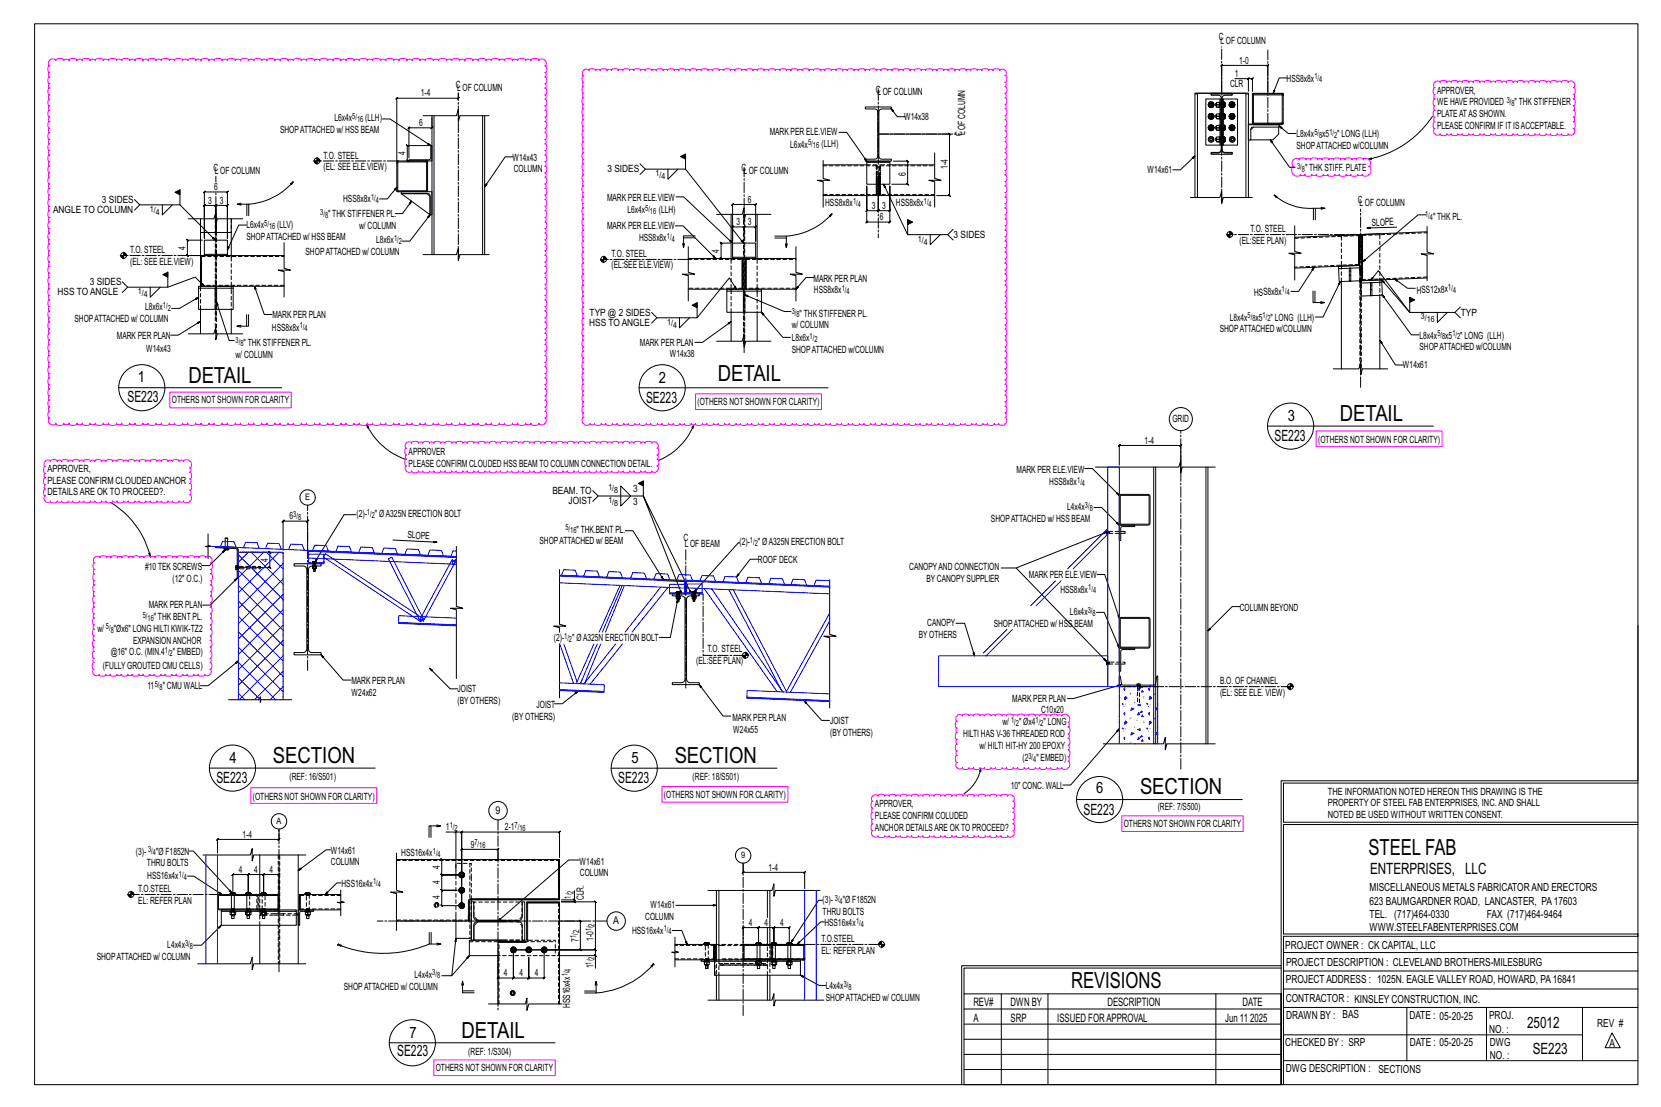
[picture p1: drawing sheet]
<svg xmlns="http://www.w3.org/2000/svg" width="914mm" height="610mm" viewBox="0 0 914 610" stroke-linecap="round" stroke-linejoin="round" font-family="sans-serif">
<defs><g id="words">
<g font-size="12.2">
<text x="395" y="210">DETAIL</text>
<text x="104" y="211">DETAIL</text>
<text x="738" y="232">DETAIL</text>
<text x="150" y="420">SECTION</text>
<text x="371" y="420">SECTION</text>
<text x="628" y="437">SECTION</text>
<text x="753" y="471">STEEL FAB</text>
<text x="590" y="544">REVISIONS</text>
<text x="254" y="571">DETAIL</text>
</g>
<g font-size="8.6">
<text x="76" y="211">1</text>
<text x="363" y="211">2</text>
<text x="70" y="221">SE223</text>
<text x="356" y="222">SE223</text>
<text x="709" y="232">3</text>
<text x="702" y="243">SE223</text>
<text x="126" y="420">4</text>
<text x="348" y="420">5</text>
<text x="119" y="431">SE223</text>
<text x="340" y="431">SE223</text>
<text x="604" y="437">6</text>
<text x="597" y="449">SE223</text>
<text x="754" y="481">ENTERPRISES, LLC</text>
<text x="841" y="566">25012</text>
<text x="225" y="572">7</text>
<text x="219" y="582">SE223</text>
<text x="844" y="580">SE223</text>
</g>
<g font-size="6.4">
<text x="536" y="554">REV#</text>
<text x="556" y="554">DWN BY</text>
<text x="610" y="554">DESCRIPTION</text>
<text x="684" y="554">DATE</text>
<text x="536" y="563">A</text>
<text x="556" y="563">SRP</text>
<text x="582" y="563">ISSUED FORAPPROVAL</text>
<text x="674" y="563">Jun 11</text>
<text x="688" y="563">2025</text>
</g>
<g font-size="6.1">
<text x="754" y="491">MISCELLANEOUS METALS FABRICATORAND ERECTORS</text>
<text x="754" y="498">623 BAUMGARDNER ROAD, LANCASTER, PA17603</text>
<text x="754" y="505">TEL. (717)464-0330</text>
<text x="819" y="505">FAX (717)464-9464</text>
<text x="754" y="513">WWW.STEELFABENTERPRISES.COM</text>
<text x="708" y="523">PROJECT OWNER : CK CAPITAL, LLC</text>
<text x="708" y="532">PROJECT DESCRIPTION : CLEVELAND BROTHERS-MILESBURG</text>
<text x="708" y="541">PROJECTADDRESS : 1025N. EAGLE VALLEY ROAD, HOWARD, PA16841</text>
<text x="708" y="552">CONTRACTOR : KINSLEY CONSTRUCTION, INC.</text>
<text x="708" y="561">DRAWN BY : BAS</text>
<text x="776" y="561">DATE : 05-20-25</text>
<text x="820" y="561">PROJ.</text>
<text x="820" y="569">NO. :</text>
<text x="879" y="566">REV #</text>
<text x="708" y="576">CHECKED BY : SRP</text>
<text x="776" y="576">DATE : 05-20-25</text>
<text x="820" y="576">DWG</text>
<text x="886" y="577">A</text>
<text x="820" y="583">NO. :</text>
<text x="708" y="590">DWG DESCRIPTION : SECTIONS</text>
</g>
<g font-size="5.9">
<text x="273" y="448">9</text>
<text x="338" y="509">A</text>
</g>
<g font-size="5.5">
<text x="671" y="22">C</text>
<text x="672" y="24">LOF COLUMN</text>
<text x="682" y="35">1-0</text>
<text x="677" y="48">CLR</text>
<text x="680" y="42">1</text>
<text x="708" y="45">HSS8x8x</text>
<text x="232" y="53">1-4</text>
<text x="251" y="48">C</text>
<text x="252" y="50">LOF COLUMN</text>
<text x="482" y="51">CL</text>
<text x="486" y="52">OF COLUMN</text>
<text x="791" y="52">APPROVER,</text>
<text x="791" y="58">WE HAVE PROVIDED</text>
<text x="834" y="58">&quot; THK STIFFENER</text>
<text x="791" y="65">PLATEATAS SHOWN.</text>
<text x="184" y="67">L6x4x</text>
<text x="201" y="67">(LLH)</text>
<text x="231" y="69">6</text>
<text x="498" y="66">W14x38</text>
<text x="791" y="71">PLEASE CONFIRM IF IT ISACCEPTABLE.</text>
<text x="154" y="73">SHOPATTACHED w/ HSS BEAM</text>
<text x="424" y="75">MARK PER ELE.VIEW</text>
<text x="530" y="75" transform="rotate(-90 530 75)">C</text>
<text x="531" y="74" transform="rotate(-90 531 74)">LOF COLUMN</text>
<text x="714" y="75">L8x4x</text>
<text x="728" y="75">x5</text>
<text x="736" y="75">&quot; LONG (LLH)</text>
<text x="435" y="81">L6x4x</text>
<text x="452" y="81">(LLH)</text>
<text x="714" y="82">SHOPATTACHED w/COLUMN</text>
<text x="178" y="87">T.O. STEEL</text>
<text x="223" y="85" transform="rotate(-90 223 85)">4</text>
<text x="282" y="88">W14x43</text>
<text x="118" y="94">C</text>
<text x="178" y="94">(EL: SEE ELE.VIEW)</text>
<text x="283" y="95">COLUMN</text>
<text x="334" y="95">3 SIDES</text>
<text x="408" y="94">C</text>
<text x="522" y="93" transform="rotate(-90 522 93)">1-4</text>
<text x="632" y="95">W14x61</text>
<text x="718" y="94">&quot; THK STIFF. PLATE</text>
<text x="118" y="96">LOF COLUMN</text>
<text x="409" y="96">L</text>
<text x="412" y="96">OF COLUMN</text>
<text x="499" y="97" transform="rotate(-90 499 97)">6</text>
<text x="118" y="105">6</text>
<text x="56" y="112">3 SIDES</text>
<text x="115" y="112">3</text>
<text x="121" y="112">3</text>
<text x="189" y="111">HSS8x8x</text>
<text x="334" y="111">MARK PER ELE.VIEW</text>
<text x="412" y="112">6</text>
<text x="454" y="114">HSS8x8x</text>
<text x="493" y="114">HSS8x8x</text>
<text x="748" y="112">C</text>
<text x="748" y="114">LOF COLUMN</text>
<text x="29" y="117">ANGLE TO COLUMN</text>
<text x="181" y="120">&quot; THK STIFFENER PL.</text>
<text x="345" y="117">L6x4x</text>
<text x="363" y="117">(LLH)</text>
<text x="480" y="115">3</text>
<text x="486" y="115">3</text>
<text x="136" y="126">L6x4x</text>
<text x="153" y="126">(LLV)</text>
<text x="334" y="126">MARK PER ELE.VIEW</text>
<text x="405" y="124">3</text>
<text x="412" y="124">3</text>
<text x="484" y="121">6</text>
<text x="755" y="124" transform="rotate(-2 755 124)">SLOPE</text>
<text x="789" y="121">&quot; THK PL.</text>
<text x="198" y="126">w/ COLUMN</text>
<text x="525" y="131">3 SIDES</text>
<text x="688" y="128">T.O. STEEL</text>
<text x="102" y="138" transform="rotate(-90 102 138)">4</text>
<text x="136" y="132">SHOPATTACHED w/ HSS BEAM</text>
<text x="207" y="134">L8x6x</text>
<text x="352" y="133">HSS8x8x</text>
<text x="682" y="134">(EL:SEE PLAN)</text>
<text x="72" y="139">T.O. STEEL</text>
<text x="168" y="141">SHOPATTACHED w/ COLUMN</text>
<text x="337" y="141">T.O. STEEL</text>
<text x="396" y="139" transform="rotate(-90 396 139)">4</text>
<text x="72" y="146">(EL: SEE ELE.VIEW)</text>
<text x="337" y="148">(EL:SEE ELE.VIEW)</text>
<text x="448" y="155">MARK PER PLAN</text>
<text x="49" y="157">3 SIDES</text>
<text x="448" y="162">HSS8x8x</text>
<text x="780" y="162" transform="rotate(-2 780 162)">HSS12x8x</text>
<text x="32" y="163">HSS TO ANGLE</text>
<text x="690" y="163" transform="rotate(-2 690 163)">HSS8x8x</text>
<text x="80" y="171">L8x6x</text>
<text x="804" y="174">TYP</text>
<text x="41" y="177">SHOPATTACHED w/ COLUMN</text>
<text x="150" y="175">MARK PER PLAN</text>
<text x="324" y="180">HSS TO ANGLE</text>
<text x="325" y="174">TYP @ 2 SIDES</text>
<text x="440" y="174">&quot; THK STIFFENER PL.</text>
<text x="677" y="176">L8x4x</text>
<text x="691" y="176">x5</text>
<text x="699" y="176">&quot; LONG (LLH)</text>
<text x="150" y="182">HSS8x8x</text>
<text x="436" y="181">w/ COLUMN</text>
<text x="671" y="183">SHOPATTACHED w/COLUMN</text>
<text x="64" y="187">MARK PER PLAN</text>
<text x="134" y="190">&quot; THK STIFFENER PL.</text>
<text x="352" y="191">MARK PER PLAN</text>
<text x="436" y="188">L8x6x</text>
<text x="781" y="186">L8x4x</text>
<text x="796" y="186">x5</text>
<text x="804" y="186">&quot; LONG (LLH)</text>
<text x="80" y="194">W14x43</text>
<text x="130" y="197">w/ COLUMN</text>
<text x="369" y="197">W14x38</text>
<text x="436" y="194">SHOPATTACHED w/COLUMN</text>
<text x="781" y="193">SHOPATTACHED w/COLUMN</text>
<text x="772" y="203">W14x61</text>
<text x="95" y="222">OTHERS NOT SHOWN FOR CLARITY</text>
<text x="384" y="223">(OTHERS NOT SHOWN FOR CLARITY)</text>
<text x="645" y="233">GRID</text>
<text x="630" y="244">1-4</text>
<text x="726" y="244">(OTHERS NOT SHOWN FOR CLARITY)</text>
<text x="225" y="251">APPROVER</text>
<text x="225" y="257">PLEASE CONFIRM CLOUDED HSS BEAMTO COLUMN CONNECTION DETAIL.</text>
<text x="26" y="260">APPROVER,</text>
<text x="560" y="260">MARK PER ELE.VIEW</text>
<text x="26" y="266">PLEASE CONFIRM CLOUDEDANCHOR</text>
<text x="578" y="267">HSS8x8x</text>
<text x="26" y="273">DETAILSARE OK TO PROCEED?.</text>
<text x="304" y="272">BEAM. TO</text>
<text x="349" y="271">3</text>
<text x="313" y="278">JOIST</text>
<text x="349" y="278">3</text>
<text x="587" y="281">L4x4x</text>
<text x="159" y="286">6</text>
<text x="196" y="285">(2)-</text>
<text x="206" y="285">&quot; ØA325N ERECTION BOLT</text>
<text x="546" y="287">SHOPATTACHED w/ HSS BEAM</text>
<text x="317" y="293">&quot; THK.BENT PL.</text>
<text x="224" y="296" transform="rotate(2 224 296)">SLOPE</text>
<text x="297" y="300">SHOPATTACHED w/ BEAM</text>
<text x="376" y="298">C</text>
<text x="377" y="301">LOF BEAM</text>
<text x="407" y="300">(2)-</text>
<text x="417" y="300">&quot; ØA325N ERECTION BOLT</text>
<text x="148" y="310" transform="rotate(-90 148 310)">4</text>
<text x="417" y="310">ROOF DECK</text>
<text x="80" y="314">#10 TEK SCREWS</text>
<text x="501" y="314">CANOPYAND CONNECTION</text>
<text x="95" y="320">(12&quot; O.C.)</text>
<text x="510" y="320">BYCANOPYSUPPLIER</text>
<text x="566" y="318">MARK PER ELE.VIEW</text>
<text x="584" y="326">HSS8x8x</text>
<text x="82" y="335">MARK PER PLAN</text>
<text x="85" y="341">&quot; THK BENT PL.</text>
<text x="589" y="339">L6x4x</text>
<text x="682" y="337">COLUMN BEYOND</text>
<text x="54" y="348">w/</text>
<text x="63" y="348">&quot;Øx6&quot; LONG HILTI KWIK-TZ2</text>
<text x="510" y="345">CANOPY</text>
<text x="547" y="345">SHOPATTACHED w/ HSS BEAM</text>
<text x="305" y="353">(2)-</text>
<text x="315" y="353">&quot; ØA325N ERECTION BOLT</text>
<text x="506" y="351">BYOTHERS</text>
<text x="73" y="354">EXPANSIONANCHOR</text>
<text x="389" y="359">T.O. STEEL</text>
<text x="61" y="361">@16&quot; O.C. (MIN.4</text>
<text x="95" y="361">&quot; EMBED)</text>
<text x="383" y="366">(EL:SEE PLAN)</text>
<text x="57" y="368">(FULLYGROUTED CMU CELLS)</text>
<text x="193" y="377">MARK PER PLAN</text>
<text x="672" y="377">B.O. OF CHANNEL</text>
<text x="81" y="380">11</text>
<text x="90" y="380">&quot; CMU WALL</text>
<text x="194" y="383">W24x62</text>
<text x="252" y="381">JOIST</text>
<text x="672" y="383">(EL: SEE ELE. VIEW)</text>
<text x="252" y="388">(BYOTHERS)</text>
<text x="295" y="390">JOIST</text>
<text x="557" y="386">MARK PER PLAN</text>
<text x="573" y="393">C10x20</text>
<text x="282" y="397">(BYOTHERS)</text>
<text x="403" y="397">MARK PER PLAN</text>
<text x="457" y="399">JOIST</text>
<text x="552" y="399">w/</text>
<text x="561" y="399">&quot; Øx4</text>
<text x="574" y="399">&quot; LONG</text>
<text x="404" y="403">W24x55</text>
<text x="457" y="405">(BYOTHERS)</text>
<text x="530" y="406">HILTI HAS V-36 THREADED ROD</text>
<text x="539" y="412">w/ HILTI HIT-HY200 EPOXY</text>
<text x="563" y="419">(2</text>
<text x="571" y="419">&quot; EMBED)</text>
<text x="159" y="430">(REF: 16/S501)</text>
<text x="381" y="429">(REF: 18/S501)</text>
<text x="556" y="434">10&quot; CONC. WALL</text>
<text x="731" y="438">THE INFORMATION NOTED HEREON THIS DRAWING IS THE</text>
<text x="139" y="440">(OTHERS NOT SHOWN FOR CLARITY)</text>
<text x="366" y="440">(OTHERS NOT SHOWN FOR CLARITY)</text>
<text x="482" y="445">APPROVER,</text>
<text x="637" y="446">(REF: 7/S500)</text>
<text x="731" y="444">PROPERTY OF STEEL FAB ENTERPRISES, INC.AND SHALL</text>
<text x="482" y="451">PLEASE CONFIRM COLUDED</text>
<text x="619" y="455">OTHERS NOT SHOWN FOR CLARITY</text>
<text x="731" y="451">NOTED BE USED WITHOUT WRITTEN CONSENT.</text>
<text x="134" y="461">1-4</text>
<text x="246" y="457">1</text>
<text x="278" y="457">2-1</text>
<text x="482" y="458">ANCHOR DETAILSARE OKTO PROCEED?</text>
<text x="259" y="467">9</text>
<text x="75" y="471">(3)-</text>
<text x="86" y="471">&quot;Ø F1852N</text>
<text x="182" y="470">W14x61</text>
<text x="221" y="472">HSS16x4x</text>
<text x="81" y="477">THRU BOLTS</text>
<text x="182" y="476">COLUMN</text>
<text x="242" y="479" transform="rotate(-90 242 479)">4</text>
<text x="319" y="476">W14x61</text>
<text x="423" y="479">1-4</text>
<text x="81" y="484">HSS16x4x</text>
<text x="131" y="481">4</text>
<text x="140" y="481">4</text>
<text x="148" y="481">4</text>
<text x="319" y="483">COLUMN</text>
<text x="76" y="491">T.O.STEEL</text>
<text x="188" y="488">HSS16x4x</text>
<text x="242" y="487" transform="rotate(-90 242 487)">4</text>
<text x="76" y="498">EL: REFER PLAN</text>
<text x="242" y="495" transform="rotate(-90 242 495)">4</text>
<text x="321" y="496" transform="rotate(-90 321 496)">CLR.</text>
<text x="453" y="497">(3)-</text>
<text x="464" y="497">&quot;Ø F1852N</text>
<text x="358" y="500">W14x61</text>
<text x="453" y="504">THRU BOLTS</text>
<text x="355" y="507">COLUMN</text>
<text x="412" y="510">4</text>
<text x="421" y="510">4</text>
<text x="429" y="510">4</text>
<text x="348" y="514">HSS16x4x</text>
<text x="454" y="510">HSS16x4x</text>
<text x="92" y="522">L4x4x</text>
<text x="318" y="519" transform="rotate(-90 318 519)">7</text>
<text x="327" y="518" transform="rotate(-90 327 518)">1-0</text>
<text x="452" y="519">T.O.STEEL</text>
<text x="452" y="525">EL: REFER PLAN</text>
<text x="53" y="528">SHOPATTACHED w/ COLUMN</text>
<text x="327" y="533" transform="rotate(-90 327 533)">1</text>
<text x="228" y="538">L4x4x</text>
<text x="277" y="538">4</text>
<text x="286" y="538">4</text>
<text x="295" y="538">4</text>
<text x="189" y="545">SHOPATTACHED w/ COLUMN</text>
<text x="455" y="545">L4x4x</text>
<text x="455" y="551">SHOPATTACHED w/ COLUMN</text>
<text x="314" y="555" transform="rotate(-90 314 555)">HSS16x4x</text>
<text x="258" y="581">(REF: 1/S304)</text>
<text x="240" y="590">OTHERS NOT SHOWN FOR CLARITY</text>
</g>
<g font-size="4.9">
<text x="168" y="276">E</text>
<text x="152" y="454">A</text>
<text x="408" y="473">9</text>
</g>
<g font-size="4.7">
<text x="724" y="44">1/</text>
<text x="726" y="45">4</text>
<text x="829" y="57">3/</text>
<text x="832" y="58">8</text>
<text x="194" y="65">5/</text>
<text x="197" y="67">16</text>
<text x="724" y="74">5/</text>
<text x="726" y="76">8</text>
<text x="732" y="74">1/</text>
<text x="734" y="76">2</text>
<text x="445" y="80">5/</text>
<text x="447" y="82">16</text>
<text x="714" y="93">3/</text>
<text x="717" y="95">8</text>
<text x="361" y="97">1/</text>
<text x="364" y="99">4</text>
<text x="204" y="110">1/</text>
<text x="207" y="112">4</text>
<text x="470" y="112">1/</text>
<text x="509" y="112">1/</text>
<text x="511" y="114">4</text>
<text x="83" y="117">1/</text>
<text x="86" y="118">4</text>
<text x="176" y="118">3/</text>
<text x="355" y="116">5/</text>
<text x="358" y="118">16</text>
<text x="472" y="114">4</text>
<text x="785" y="120">1/</text>
<text x="145" y="124">5/</text>
<text x="148" y="126">16</text>
<text x="179" y="120">8</text>
<text x="787" y="121">4</text>
<text x="367" y="131">1/</text>
<text x="217" y="133">1/</text>
<text x="220" y="134">2</text>
<text x="370" y="133">4</text>
<text x="505" y="133">1/</text>
<text x="509" y="135">4</text>
<text x="463" y="160">1/</text>
<text x="466" y="162">4</text>
<text x="706" y="161" transform="rotate(-2 706 161)">1/</text>
<text x="797" y="160" transform="rotate(-2 797 160)">1/</text>
<text x="800" y="161" transform="rotate(-2 800 161)">4</text>
<text x="76" y="162">1/</text>
<text x="79" y="164">4</text>
<text x="708" y="163" transform="rotate(-2 708 163)">4</text>
<text x="90" y="170">1/</text>
<text x="92" y="171">2</text>
<text x="436" y="173">3/</text>
<text x="367" y="179">1/</text>
<text x="438" y="175">8</text>
<text x="687" y="175">5/</text>
<text x="689" y="177">8</text>
<text x="695" y="175">1/</text>
<text x="698" y="177">2</text>
<text x="782" y="176">3/</text>
<text x="786" y="178">16</text>
<text x="165" y="181">1/</text>
<text x="168" y="183">4</text>
<text x="371" y="181">4</text>
<text x="791" y="185">5/</text>
<text x="800" y="185">1/</text>
<text x="130" y="189">3/</text>
<text x="132" y="191">8</text>
<text x="446" y="187">1/</text>
<text x="448" y="188">2</text>
<text x="794" y="187">8</text>
<text x="802" y="187">2</text>
<text x="335" y="270">1/</text>
<text x="593" y="266">1/</text>
<text x="596" y="268">4</text>
<text x="338" y="271">8</text>
<text x="335" y="277">1/</text>
<text x="338" y="279">8</text>
<text x="597" y="280">3/</text>
<text x="600" y="281">8</text>
<text x="161" y="285">3/</text>
<text x="164" y="286">8</text>
<text x="202" y="284">1/</text>
<text x="205" y="285">2</text>
<text x="311" y="292">5/</text>
<text x="314" y="294">16</text>
<text x="413" y="299">1/</text>
<text x="415" y="301">2</text>
<text x="599" y="325">1/</text>
<text x="602" y="327">4</text>
<text x="79" y="340">5/</text>
<text x="81" y="342">16</text>
<text x="599" y="337">3/</text>
<text x="601" y="339">8</text>
<text x="58" y="347">5/</text>
<text x="61" y="348">8</text>
<text x="311" y="352">1/</text>
<text x="313" y="354">2</text>
<text x="91" y="360">1/</text>
<text x="93" y="361">2</text>
<text x="85" y="378">5/</text>
<text x="88" y="380">8</text>
<text x="557" y="398">1/</text>
<text x="559" y="400">2</text>
<text x="570" y="398">1/</text>
<text x="573" y="400">2</text>
<text x="566" y="418">3/</text>
<text x="569" y="419">4</text>
<text x="248" y="456">1/</text>
<text x="283" y="456">7/</text>
<text x="250" y="458">2</text>
<text x="286" y="458">16</text>
<text x="261" y="465">7/</text>
<text x="264" y="467">16</text>
<text x="82" y="469">3/</text>
<text x="84" y="471">4</text>
<text x="238" y="470">1/</text>
<text x="241" y="472">4</text>
<text x="99" y="483">1/</text>
<text x="101" y="484">4</text>
<text x="205" y="487">1/</text>
<text x="208" y="489">4</text>
<text x="314" y="495" transform="rotate(-90 314 495)">1/</text>
<text x="316" y="492" transform="rotate(-90 316 492)">2</text>
<text x="460" y="496">3/</text>
<text x="462" y="498">4</text>
<text x="471" y="509">1/</text>
<text x="319" y="514" transform="rotate(-90 319 514)">2</text>
<text x="326" y="513" transform="rotate(-90 326 513)">1/</text>
<text x="327" y="510" transform="rotate(-90 327 510)">2</text>
<text x="365" y="513">1/</text>
<text x="368" y="515">4</text>
<text x="474" y="510">4</text>
<text x="102" y="521">3/</text>
<text x="317" y="517" transform="rotate(-90 317 517)">1/</text>
<text x="105" y="522">8</text>
<text x="326" y="531" transform="rotate(-90 326 531)">1/</text>
<text x="327" y="529" transform="rotate(-90 327 529)">2</text>
<text x="238" y="537">3/</text>
<text x="241" y="539">8</text>
<text x="313" y="538" transform="rotate(-90 313 538)">1/</text>
<text x="314" y="535" transform="rotate(-90 314 535)">4</text>
<text x="464" y="543">3/</text>
<text x="467" y="545">8</text>
</g>
</g></defs>
<g fill="none" stroke="#000" stroke-width=".55">
<path d="M19 13h883v584h-883zM252 51v3h1l-1 1v-1h-34h1l-1 1v-1v35M476 59h15v1h-6l-1 2v25l1 1h6v1h-15v-1h6l1-2v-25l-1-1h-6zM491 60l3 4h4M658 52h1M665 57l2-1 1 1v1l-1 1-2-1zM667 52h11l-4 1-1 1v29l1 1h4v1h-11v-1h4l1-1v-29l-1-1-4-1zM667 52h11M670 57h-1v1h1M670 58h1M671 56l1 3zM671 56h-1v3h1"/>
<path d="M672 55v25zM672 55h-8v25h8M673 51v-15l-1 1 1-1h25l-1 1 1-1v15M673 55v25zM673 59h1h-1M673 58l1 1M673 58h1M673 57l1 1M673 56l1 1M673 55h8v25h-8M674 56v1M674 57l-1-1v3h1"/>
<path d="M677 57l1-1 2 1v1l-2 1-1-1zM680 43h7v7M686 52h1M687 44l1-1zM687 43h2v1l1-1h-1v7M689 51h2l-2 1zM689 52v1M690 52h.1M690 52h16v16h-16zM691 51l15 1M705 51h1v1M706 52h.1"/>
<path d="M706 52v16h-16v-16h15l1 1M708 43h-4l-3 9M210 66h5l22 14M233 64h18l1-4v7l1-3h16M238 65v5l-1 1 1-1h-13h1l-1 1v-1v17M238 64v76M239 64v76M266 64v76M267 64v76M462 73h4l11 16M484 74h39l-1-1 1 1v34l-1-1 1 1h-7M665 76l2-1 1 1v2h-1h-2z"/>
<path d="M665 70l2-1 1 1v1l-1 1-2-1zM665 63h2h1v2l-1 1-2-1zM670 63h-1v2h1M670 70h-1v1h1M670 76h-1v2h1M670 64h1M670 70h1M670 77h1M671 62l1 4zM671 69l1 3zM671 75l1 3zM671 63h-1v2h1"/>
<path d="M671 69h-1v3h1M671 75h-1v3h1M673 65h1M673 64l1 1M673 63l1 1M673 71h1M673 70l1 1M673 69l1 1M673 78h1h-1M673 77l1 1M673 77h1M673 76l1 1"/>
<path d="M673 75l1 1M674 63h.1M674 69h.1M674 75v1M674 63h-1v3h1M674 65h-1M674 69h-1v3h1M674 71l-1 1M674 71h-1M674 76l-1-1v3h1M674 69v1M674 76h.1"/>
<path d="M677 63h1h2v2l-2 1-1-1zM677 70l1-1 2 1v1l-2 1-1-1zM677 76l1-1 2 1v2h-2h-1zM689 68h1h-3v9h2v-6v-1h15v-1h-17M690 67l1 1h14l1-1M690 70l-1 1M699 77l11 15h3M704 70v4l-3 3h-12M704 69l5 5h4M706 68h.1M789 64a55 55 0 0 1-36 24M173 89h3"/>
<path d="M173 89l1 1M173 89l2 1M174 89h1M175 88l1 1M175 87l1 2M175 88v1M175 87v3M175 87l1 1M219 89h16v16h-16zM220 89h-2v1M225 88h11l1-1v-7h1v9h-13zM234 89h1v16h-16v-16h15l1 1"/>
<path d="M236 80h-12l1 1-1-1v9v-1l1 1h-1h1M282 86h-4l-11 17M355 93l-3 3M368 93v6l5-6M377 85v8h-22l-3-3M377 93l32 41M453 88v10l4 1h-7l3 1v14M453 91h24M477 89h13h-13zM477 89v12h13v-12M483 97v11h-1v-11v11h-29M484 97v11h1v-11v11h30"/>
<path d="M490 91h25M492 89h8l-1-1 1 1v12h-1l1 1v-1h-9M515 84v14l3 1h-7l4 1v14M658 86l-8 8h-4M672 82l-1 2h-4M673 82l1 2h4M753 88l2-1v1zM77 113l-3 3M89 113v5l6-5M99 105v8h-22l-3-3M99 113l20 19M112 106l1-1-1 1h13l1-1-1 1v25v-18h1l-1 1v-1h-6l-1 1 1-1v16v-16l-1 1 1-1h-7h1l-1 1v-1v18z"/>
<path d="M133 113l-2-1h6v7M133 112h-2M136 112v7M160 101l1-1v2zM161 100a36 36 0 0 1-24 12M218 105v1h2M219 103l-6 7h-4M221 106h17v12h-1l-1-11h-15zM221 107h14l2 1v10zM227 111l-5 7h-4M235 105v1h-1M237 118l-11 15h-5"/>
<path d="M372 108h4l27 26M395 118h14l1-3v6l1-3h13M402 118v24M403 113l1-1-1 1h13l1-1-1 1v20v-8l1-1-1 1h-6v-1l-1 1h1v2v-2v-1l-1 1h1h-7l1-1-1 1v8zM417 118v24M457 119l1-1-1 1zM458 118a37 37 0 0 1-25 12M477 103v13v1l1-1h-1h7l-1 1 1-1v-19v19l-1 1 1-1h6l-1 1 1-1v-13v19l-1 1 1-1h-13h1l-1 1v-1zM483 106h1M486 101l14 28M655 109h17l1-4v7v-3h16M658 109v-58h29v58"/>
<path d="M659 109v-58h1h26v58M701 107l2 1v1zM701 107a30 30 0 0 0 22 8M724 115v6M727 115h2h-6v6M727 114l2 1M785 118h-4l-31 26M68 140l1 1M68 139l2 2M68 139v4M68 139l2 1M104 120h14l1-3v7l1-4h14"/>
<path d="M110 120v8h17v-8M110 128v13M111 132h-8l1 1-1-1v9v-1l1 1h-1h6M127 128v13M136 124h-5l-6 14M156 134v14l4 1h-7l3 1v14M372 124h4l18 18M376 134v2M376 131h7M379 136v14l3 1h-6l3 1v14M383 130h-7v6l1-2M402 134h-5l-1-1 1 1v8h-1l1 1v-1h4"/>
<path d="M427 130h6v6l-1-2M427 131h6M433 134v2M438 136v14l4 1h-7l3 1v14M500 121v8h22l3-3M512 129v6l6-6M522 129l3 3M675 129h4M676 129l1 2M676 129l1 1M677 129v1M677 128l1 1"/>
<path d="M677 128l2 1M677 129h.1M677 127v4M713 124v14l3 1h-6l3 1v14M713 131l35-2v17l-35 2M748 129v17zM750 129v26zM750 129l-12 1M750 129v26l36-2M760 129h-10M769 125l-16 1M786 125v14l3 1h-7l4 1v14"/>
<path d="M786 128l-36 1M66 141h4M66 141l2 1M67 141l1 1M67 141h1M68 141h.1M68 140v1M70 158l-3 3M83 158v6l5-6M92 150v8h-22l-3-3M109 158h19v1h-19zM109 159v11h9"/>
<path d="M110 141h1v17h-1zM112 140h13v1h-13zM112 158l-5-5-15 5M112 140v-8h13v8M128 159v11h-10M140 158l5 15h5M156 141h-45v17h45M233 140h18l1-3v6l1-3h16M330 143h4M331 143l1 1M332 143v1M332 143h.1"/>
<path d="M332 142l1 1M332 141l2 2M332 141v4M333 141l1 2M379 142h30v17h-30M400 159h19v1h-19zM403 142h13h-13zM403 142v-8h13v8M405 159l-4-6-17 22M409 142v17zM410 142h1v17h-1zM438 142h-27v17h27l6-6h4"/>
<path d="M723 147l-8 13h-4M737 147l11-1 1 1-12 1zM737 148v7h6M738 155l-10 20h-4M738 147h.1M738 155v48M743 152v3h1v-3M743 148l1 4h-1v-4M749 147v8h-5M749 155l12-1v1l-12 1zM749 156v7h6M754 156h1v4h-1z"/>
<path d="M754 160v3h1v-3M761 154l15 18-17-23-4 5M761 155v8h-6M768 154l7 5h4M109 164l-10 6h-4M110 177l-12 8h-4M110 170v14M118 170v-11h1v11M119 166l7 21h3M127 170v14M130 180h3M136 173v7"/>
<path d="M137 173v7h-7l3-1M362 175l-3 3M374 175v6l6-6M384 167v8h-22l-3-3M400 160v12h9M402 177l-15 12h-4M402 172v16M409 172v-12h1v12M410 162l22 10h3M417 172v16M419 172l12 14h4M419 160v12h-10"/>
<path d="M723 160v7h6l-2-1M724 160v7M729 167h-2M760 163v40M761 162l16 22h4M776 164v8h25l3-3M791 172v6l6-6M801 172l3 3M104 184h14l1-4v7l1-3h14M395 188h14l1-4v7l1-3h13M760 187l8 14h4M65 214h90"/>
<path d="M352 214h104M734 203h14l1-3v6l1-3h14M202 234l1 1-1 1zM202 234a38 38 0 0 0 21 19M382 234v2h-1zM382 234a36 36 0 0 1-19 19M698 235h91M597 258h4l15 15M603 257h46l1-3v6l1-3h18M616 256v-11v1l1-1h-1h34l-1 1 2-1h-1v15M635 257v120M636 257v119"/>
<path d="M664 257v153M665 257v153M61 277a48 48 0 0 1 22 29M329 273l-3 3M342 268l5 5-5 6zM354 265v8h-25l-3-3M602 279h4l10 10M616 273h17v16h-17zM617 273h15v16h-15zM115 294v6l1 1h-3h2v7M124 296h1v6h-1zM125 296h.1"/>
<path d="M196 283h-7l-16 26M216 297l25 2M344 292h4l17 27M407 299h-1l-24 27M609 293v-1h1l-1 2h1v-1M609 293l-50 20h-8M616 289h9v1h-8v8h-1zM82 305h1v1zM119 301h11l1 1v16l-1-15v-1h-11zM124 302h1M125 303v-1h1v1h-3v-1h1v1l-2 1h1l1-1-9 8h-4M130 313h1v1h-1v-3h1v2"/>
<path d="M131 318l-15 15h-4M132 304h17h-1l1 1v-1v9l-1-1 1 1h-18M156 303v-16l-1 1 1-2v1h13v1l1-2-1 1v17M162 310h15v2h-6l-1 2v43l1 2h6v2h-15v-2h6l1-2v-43l-1-2h-6zM172 310h.1M172 309l1 1M172 309v1M172 312h.1M173 312v1h-1v-1h2M173 313h1v1h-1zM173 309v1M173 314v1v-1"/>
<path d="M173 309l1 1v-1M173 309v1h1v-1M173 309l1 1M174 312v1v-1M174 310h.1M174 312h.1M174 312h-2M251 301v33l4 1h-7l3 1v38M308 314v30l4 1h-7l3 1v2M365 319l12 1 1 1v6h-1v-6v-1h-12zM417 308h-4l-8 10M457 319v30l3 1h-6l3 1v39"/>
<path d="M559 313l50 51M604 316h4l8 25M370 327h15v1h-6l-1 2v44l1 2h6v1h-15v-1h6l1-2v-44l-1-2h-6zM372 327h.1M372 327h1M373 326v1M373 326h-1M373 327h.1M373 328h.1M373 329v1h-1v-2l2 1M373 330h1h-1zM373 326l1 1"/>
<path d="M373 330v1h1v-1M373 326h1M373 330l-4 21h-6M373 326l1 1v-1M374 326h.1M374 329v1v-1M374 327h.1M374 328h.1M374 329h-2M374 326v1M375 327l-21-54 27 54M381 326h.1"/>
<path d="M381 326h1M381 327h.1M381 328h.1M382 328v1h-1v-1h2M382 329h1v1h-1zM382 326h.1M382 330v1v-1M382 326h1h-1M382 326h1M383 328v1v-1M383 327h.1M383 328h.1"/>
<path d="M383 328h-2M383 326h.1M604 337h4l8 20M683 334h-5l-13 13M308 355v29M410 360l1 1M410 359l2 2M410 359v4M411 359l1 2M526 343h5l6 18M616 357h9v1h-7h-1v12h-1zM616 340h17v17h-17z"/>
<path d="M617 341h15v15h-15zM902 345v85h-197M131 364l-16 14h-5M177 361l12 14h4M237 368l11 11h4M385 377l13 17h4M408 361h4M409 361l1 1M410 361v1M410 361h.1M410 361h1M609 364h1v1h-1z"/>
<path d="M609 365v1h1v-1M616 372h1l1 5h18l1-5v6h-21zM617 377l-26 8h-3M626 377h1h-1zM626 377h1zM627 377h1h-1M635 378v32M636 378v32M708 378h4M709 378l1 2M709 378l1 1M710 378v1"/>
<path d="M710 378h.1M710 377l2 1M710 377l1 1M710 378h1M710 376v4M711 377l1 1M126 385h17v-1v3l1-2h17M318 381l-9 7h-4M443 386l9 11h5M607 410h33l2-4v7v-3h27M616 401l-27 31h-4M115 423h92"/>
<path d="M336 423h92M540 423v2h-1zM540 423a22 22 0 0 1-9 14M705 430v167v-50M902 431h-195v22h195M154 457v5l-1 1 1-1h-34l-1 1 1-1v8M237 455v6M240 455h3h-7v6M240 454l3 1M246 458h5v22M251 458h3v1l1-1h-1v41v-31l1-1-1 1h20l1-1-1 1v5h-31l1 1-1-1v9v-1l1 1h-1h11h-11v-1l1 1h-1v8l1 1-1-1h9h-9l1 1-1-1v9v-1l1 1h-1h11M251 458l-1 1z"/>
<path d="M593 440h91M902 454h-195v60h195v2h-195v81M104 469h2l22 23M112 471h26l1-4v7l1-3h28M143 471v22M164 471v60M182 468h-2l-16 11M218 470v20l4 1h-7l3 1v20M218 473h89v22h-48l-1 1v11v-11M308 472v-14h1l-1 1v-1h-54h1l-1 1v-1v24M319 474h-6l-39 33M409 475v5v1l1-1h-1h34l-1 1 1-1v9"/>
<path d="M70 493h4M71 493l1 1M71 493h1M72 493h.1M72 491l1 2M72 492l1 1M72 491l2 2M72 492v1M72 491v3M72 491l2 1M103 482h4l15 11M120 493h33l1 1v6l-1 1h-33v-1z"/>
<path d="M120 493h33v7h-32zM127 492v1zM127 493h.1M127 492l1 1M127 492h.1M127 493v8M127 492l2 1M128 492h1M128 492l1 1v-1M129 492h1M129 493v8M130 492l-1 1"/>
<path d="M130 492v1M135 492v1zM135 492h1h-1l1 1M135 493h1M136 492l1 1-1-1M136 493v8M136 492h1M153 493h1v1M154 492v-10v-1l-1 1h1h-9l1-1-1 1v10v-10l1-1-1 1h-8v-1l-1 1h1v11v-11v-1l-1 1h1h-9l1-1-1 1v11M165 493v8zM168 492v1zM168 492h1h-1l1 1"/>
<path d="M168 493h.1M169 492h-1l1 1M169 492l1 1M169 492h2h-1M169 492l2 1-1-1M170 492h1M171 492v1M188 490v6l2 1h-4h2v7M188 493h-23v8h23M188 486h-3l-6 7M253 482h.1M253 481v1"/>
<path d="M253 490v-1v1M253 483h1M253 481v1v1v-1M254 480l-1 1M254 489h-1M254 483h1M254 481l1-1v1M254 489l-1 1M254 489h1v1M255 481l1 1M255 489v1h1M255 480l-1 1"/>
<path d="M255 489h-1M255 483h-1M255 482h1l-1 1M255 482v1M255 481h1h-1M255 489l1 1h-1M256 481v1M259 495h49v1h-49zM259 497h2v8v1l2 1h23l2-2v-8h1v21h-1v-9l-1-1h-1h-24l-1 1v9h-2zM259 495v1M290 497h18h-18zM290 497v21"/>
<path d="M307 490v-17h1v22h-1M316 495l1 1zM316 496v1v-1l1 1h-1h-7h19l-1-1 1 1v26h-1l1 1v-1h-28v16v-1l-1 1h1h-9l1-1-1 1v-12v12l1-1-1 1h-8v-1l-1 1h1v-16h45h-1l1 1v-1v3M316 490v6h-7M372 499h22M390 490h35l1-3v7l1-4h24M394 490v39M396 490v39M422 490v15M424 490v30M453 496h-2l-16 23M122 501h41v1h-41z"/>
<path d="M122 510l-11 10h-4M122 502v8h41v-8M127 502h3zM127 502v2v-2M128 504v2h1v-2M129 502v2h-2h3v-2M135 502h3zM135 502v2h1v-2M136 504v2h1v-2M137 502v2h-1h1M138 502v2h-1M143 510v21"/>
<path d="M144 502v2M144 502h.1M145 502h2h-2M146 504l-1 2M146 502v2h-1M146 504h-1M147 502v2h-1M154 500v1h-1M164 501h9v1h-8v8h-1zM168 502v2h1M169 504h1M169 504v2h1v-2"/>
<path d="M169 502h2h-3h1v2h2v-2M170 504h.1M187 520h-1M236 520a66 66 0 0 1-50 0M236 514v6h7l-2-1M237 514v6M243 520h-2M251 517l-2 20M258 504v3h-40M259 504v13h-8v-10M263 506l12 1M274 518h15v1h-15z"/>
<path d="M275 508h-12l-2 2v8h14M277 518h-19v8h16M308 507h11l1 1-1-1v16l1 1-1-1h-36v16v-1l-1 1h1h-9l1-1-1 1v-12M370 512h5l3 8M372 516v8h2h-4l2 1v7M388 520h.1M388 520v-1v1h1M388 519v1h1M388 519l2 1M389 519l1 1v-1M390 519l1 1M391 520h-1"/>
<path d="M391 520h.1M409 519v-8l1-1-1 1h9h-1l1-1v1v8v-8h-1l1-1v1h8l1-1-1 1v8v-8l1-1-1 1h9h-1l1-1v1v8v1h1l-1-1M416 520h.1M417 519l-1 1h1M417 519l-1 1M417 519v1h1M417 519l1 1M417 519l2 1-1-1M418 519l1 1v-1M418 519l1 1M419 520h.1M422 511v9"/>
<path d="M425 520h.1M425 520v-1v1M425 519v1h1M425 519l2 1M426 519l1 1v-1M426 519l2 1M428 520h-1M433 520h.1M433 520l1-1-1 1h1M434 519l-1 1h2M434 519l1 1M434 519l2 1-1-1"/>
<path d="M435 519l1 1M436 520h.1M454 508h-2l-13 12M485 518l-1 2M485 519l-1 1M485 519v1M485 520h.1M485 518v4M109 531h29l1-4v7l1-3h28M186 520h2v1zM186 520v1M258 526l-9 11h-6"/>
<path d="M281 523h1M281 522l1 1M282 524h.1M282 523l-1 1M282 523v-1l-1 1 1 1v-1M282 524l1 1M282 522h.1M282 524h1M283 522h-1M283 522h1h-1M283 522l1 1v1M283 524h1h-1"/>
<path d="M284 523v1M284 523l-1 1M284 522v1M290 523h.1M290 522v1M290 524h1M290 523v1M290 523v-1v1v1v-1M290 524l1 1M291 522h-1M291 524h1M291 522h1"/>
<path d="M291 522l2 1-1 1M292 522h-1M292 524h-1M292 523v1M292 523l-1 1M292 522v1M292 522l1 1M298 523h1M298 522l1 1M298 524h1M299 523l-1 1M299 523l-1-1v1v1l1-1"/>
<path d="M299 524l1 1M299 522h-1M299 524h1M300 522h-1M300 522h1h-1M300 522l1 1v1M300 524h1h-1M301 523v1M301 523l-1 1M301 522v1M307 526h21v7M327 526l1 1z"/>
<path d="M358 532l2-1-1 1zM360 530v1M360 531a46 46 0 0 1-32 16M360 531h.1M372 520h21v9h-21M388 529l3 1h-2v1h-1v-1M388 531v1h2v-1M388 520h2M388 532v1h2v-1M389 529h-1l1 1M390 530v1h-1M393 529h48h-48z"/>
<path d="M393 529v8h48v-8M393 520v9v-9h1M393 528h1M393 521h1M394 520v9h-8l7 1M394 537v14M396 537v14M409 527v2h1M409 520h33l1 1v7l-1 1-32-1-1-1zM410 521h32v7h-32zM410 520h-1v1M416 529l3 1z"/>
<path d="M416 530v1h1v-1M416 520h1M417 521v7M417 532v1h1v-1M418 530v1h-1v1l2-1v-1M418 521v7M422 537v14M424 537v14M424 521v7M424 529l4 1zM425 530v1v-1M425 521v7"/>
<path d="M425 532v1h2v-1M427 530v1h-2v1l3-1v-1M427 521v7M433 530v1h1v-1M434 521v7M434 532v1h1v-1M434 530l-1-1 3 1M434 530h2M435 530v1h-1v1h1v-1M435 521v7M436 530v1h-1M441 537l10 6h4"/>
<path d="M442 520h1v1M443 527v2h-1M483 520h4M486 520h-1M486 520l-1 1M487 520l-2 2M487 520l-1 2M705 533h-174v14M705 532h-176v65M707 535h195M707 525h195M255 546h6"/>
<path d="M255 540l-1 2M255 542v-2v7h6M269 553h20l1-3v6l1-3h18M274 553v-34h15l1-1v-21h18v56M282 546h1l1 1-1 1h-1l-1-1zM322 546h6M328 543v-3v7h-6M328 540l1 3M390 551h35l1-4v7l1-3h27M531 547h174v50h-174zM531 556h174M551 547v50"/>
<path d="M577 547v50M669 547v50M707 555h195M707 545h195M774 555v29M818 555v29M871 555v29M214 574h92M531 572h174M531 564h174M707 570h164M887 569l5 8h-8z"/>
<path d="M531 589h174M531 581h174M707 584h195"/>
<circle cx="667" cy="58" r=".8"/>
<circle cx="667" cy="58" r=".7"/>
<circle cx="667" cy="58" r="1.6"/>
<circle cx="678" cy="58" r=".7"/>
<circle cx="678" cy="58" r=".8"/>
<circle cx="678" cy="58" r="1.6"/>
<circle cx="667" cy="77" r=".8"/>
<circle cx="667" cy="70" r=".8"/>
<circle cx="667" cy="64" r=".8"/>
<circle cx="667" cy="77" r=".7"/>
<circle cx="667" cy="70" r=".7"/>
<circle cx="667" cy="64" r=".7"/>
<circle cx="667" cy="64" r="1.6"/>
<circle cx="667" cy="70" r="1.6"/>
<circle cx="667" cy="77" r="1.6"/>
<circle cx="678" cy="64" r=".7"/>
<circle cx="678" cy="70" r=".7"/>
<circle cx="678" cy="64" r=".8"/>
<circle cx="678" cy="70" r=".8"/>
<circle cx="678" cy="70" r="1.6"/>
<circle cx="678" cy="64" r="1.6"/>
<circle cx="678" cy="77" r=".7"/>
<circle cx="678" cy="77" r=".8"/>
<circle cx="678" cy="77" r="1.6"/>
<circle cx="175" cy="89" r="1.6"/>
<circle cx="677" cy="129" r="1.6"/>
<circle cx="68" cy="141" r="1.6"/>
<circle cx="332" cy="143" r="1.6"/>
<circle cx="78" cy="214" r="13"/>
<circle cx="365" cy="214" r="13"/>
<circle cx="650" cy="231" r="6"/>
<circle cx="710" cy="235" r="13"/>
<circle cx="169" cy="274" r="4"/>
<circle cx="410" cy="361" r="1.6"/>
<circle cx="710" cy="378" r="1.6"/>
<circle cx="128" cy="423" r="13"/>
<circle cx="349" cy="423" r="13"/>
<circle cx="154" cy="452" r="4"/>
<circle cx="274" cy="446" r="5"/>
<circle cx="605" cy="440" r="13"/>
<circle cx="409" cy="471" r="4"/>
<circle cx="72" cy="493" r="1.6"/>
<circle cx="339" cy="507" r="5"/>
<circle cx="485" cy="520" r="1.6"/>
<circle cx="282" cy="547" r="1.3"/>
<circle cx="282" cy="547" r=".7"/>
<circle cx="227" cy="574" r="13"/>
</g>
<g fill="none" stroke="#f0f" stroke-width=".55">
<path d="M28 33h2h1a2.5 2.5 0 0 1 4 0 1.6 1.6 0 0 1 3 0 2.5 2.5 0 0 1 4 0 1.6 1.6 0 0 1 3 0 2.5 2.5 0 0 1 5 0 1.6 1.6 0 0 1 3 0 2.5 2.5 0 0 1 4 0 1.6 1.6 0 0 1 3 0 2.5 2.5 0 0 1 4 0 1.6 1.6 0 0 1 3 0 2.5 2.5 0 0 1 4 0 1.6 1.6 0 0 1 3 0 2.5 2.5 0 0 1 5 0 1.6 1.6 0 0 1 3 0 2.5 2.5 0 0 1 4 0 1.6 1.6 0 0 1 3 0 2.5 2.5 0 0 1 4 0 1.6 1.6 0 0 1 3 0 2.5 2.5 0 0 1 4 0 1.6 1.6 0 0 1 3 0 2.5 2.5 0 0 1 5 0 1.6 1.6 0 0 1 3 0 2.5 2.5 0 0 1 4 0 1.6 1.6 0 0 1 3 0 2.5 2.5 0 0 1 4 0 1.6 1.6 0 0 1 3 0 2.5 2.5 0 0 1 5 0 1.6 1.6 0 0 1 2 0 2.5 2.5 0 0 1 5 0 1.6 1.6 0 0 1 3 0 2.5 2.5 0 0 1 4 0 1.6 1.6 0 0 1 3 0 2.5 2.5 0 0 1 4 0 1.6 1.6 0 0 1 3 0 2.5 2.5 0 0 1 5 0 1.6 1.6 0 0 1 3 0 2.5 2.5 0 0 1 4 0 1.6 1.6 0 0 1 3 0 2.5 2.5 0 0 1 4 0 1.6 1.6 0 0 1 3 0 2.5 2.5 0 0 1 4 0 1.6 1.6 0 0 1 3 0 2.5 2.5 0 0 1 5 0 1.6 1.6 0 0 1 3 0 2.5 2.5 0 0 1 4 0 1.6 1.6 0 0 1 3 0 2.5 2.5 0 0 1 4 0 1.6 1.6 0 0 1 3 0 2.5 2.5 0 0 1 4 0 1.6 1.6 0 0 1 3 0 2.5 2.5 0 0 1 5 0 1.6 1.6 0 0 1 3 0 2.5 2.5 0 0 1 4 0 1.6 1.6 0 0 1 3 0 2.5 2.5 0 0 1 4 0 1.6 1.6 0 0 1 3 0 2.5 2.5 0 0 1 5 0 1.6 1.6 0 0 1 2 0 2.5 2.5 0 0 1 5 0 1.6 1.6 0 0 1 3 0 2.5 2.5 0 0 1 4 0 1.6 1.6 0 0 1 3 0 2.5 2.5 0 0 1 4 0 1.6 1.6 0 0 1 3 0 2.5 2.5 0 0 1 5 0 1.6 1.6 0 0 1 2 0 2.5 2.5 0 0 1 5 0 1.6 1.6 0 0 1 3 0 2.5 2.5 0 0 1 4 0 1.6 1.6 0 0 1 3 0 2.5 2.5 0 0 1 4 0 1.6 1.6 0 0 1 3 0 2.5 2.5 0 0 1 5 0 2.1 2.1 0 0 1 3 0 2.1 2.1 0 0 1 0 3 2.1 2.1 0 0 1 0 4 1.4 1.4 0 0 1 0 2 2.1 2.1 0 0 1 0 4 1.5 1.5 0 0 1 0 3 2.1 2.1 0 0 1 0 3 1.5 1.5 0 0 1 0 3 2.1 2.1 0 0 1 0 3 1.5 1.5 0 0 1 0 3 2.1 2.1 0 0 1 0 3 1.5 1.5 0 0 1 0 3 2.1 2.1 0 0 1 0 4 1.4 1.4 0 0 1 0 2 2.1 2.1 0 0 1 0 4 1.4 1.4 0 0 1 0 2 2.1 2.1 0 0 1 0 4 1.4 1.4 0 0 1 0 2 2.1 2.1 0 0 1 0 4 1.4 1.4 0 0 1 0 2 2.1 2.1 0 0 1 0 4 1.5 1.5 0 0 1 0 3 2.1 2.1 0 0 1 0 3 1.5 1.5 0 0 1 0 3 2.1 2.1 0 0 1 0 3 1.5 1.5 0 0 1 0 3 2.1 2.1 0 0 1 0 4 1.4 1.4 0 0 1 0 2 2.1 2.1 0 0 1 0 4 1.4 1.4 0 0 1 0 2 2.1 2.1 0 0 1 0 4 1.4 1.4 0 0 1 0 2 2.1 2.1 0 0 1 0 4 1.4 1.4 0 0 1 0 2 2.1 2.1 0 0 1 0 4 1.5 1.5 0 0 1 0 3 2.1 2.1 0 0 1 0 3 1.5 1.5 0 0 1 0 3 2.1 2.1 0 0 1 0 3 1.5 1.5 0 0 1 0 3 2.1 2.1 0 0 1 0 4 1.4 1.4 0 0 1 0 2 2.1 2.1 0 0 1 0 4 1.4 1.4 0 0 1 0 2 2.1 2.1 0 0 1 0 4 1.4 1.4 0 0 1 0 2 2.1 2.1 0 0 1 0 4 1.4 1.4 0 0 1 0 2 2.1 2.1 0 0 1 0 4 1.5 1.5 0 0 1 0 3 2.1 2.1 0 0 1 0 3 1.5 1.5 0 0 1 0 3 2.1 2.1 0 0 1 0 3 1.5 1.5 0 0 1 0 3 2.1 2.1 0 0 1 0 4 1.4 1.4 0 0 1 0 2 2.1 2.1 0 0 1 0 4 1.4 1.4 0 0 1 0 2 2.1 2.1 0 0 1 0 4 1.4 1.4 0 0 1 0 2 2.1 2.1 0 0 1 0 4 1.4 1.4 0 0 1 0 2 2.1 2.1 0 0 1 0 4 1.5 1.5 0 0 1 0 3 2.1 2.1 0 0 1 0 3 2.1 2.1 0 0 1 0 3 2.1 2.1 0 0 1-3 0 2.5 2.5 0 0 1-5 0 1.6 1.6 0 0 1-3 0 2.5 2.5 0 0 1-4 0 1.6 1.6 0 0 1-3 0 2.5 2.5 0 0 1-4 0 1.6 1.6 0 0 1-3 0 2.5 2.5 0 0 1-5 0 1.6 1.6 0 0 1-2 0 2.5 2.5 0 0 1-5 0 1.6 1.6 0 0 1-3 0 2.5 2.5 0 0 1-4 0 1.6 1.6 0 0 1-3 0 2.5 2.5 0 0 1-4 0 1.6 1.6 0 0 1-3 0 2.5 2.5 0 0 1-5 0 1.6 1.6 0 0 1-2 0 2.5 2.5 0 0 1-5 0 1.6 1.6 0 0 1-3 0 2.5 2.5 0 0 1-4 0 1.6 1.6 0 0 1-3 0 2.5 2.5 0 0 1-4 0 1.6 1.6 0 0 1-3 0 2.5 2.5 0 0 1-5 0 1.6 1.6 0 0 1-3 0 2.5 2.5 0 0 1-4 0 1.6 1.6 0 0 1-3 0 2.5 2.5 0 0 1-4 0 1.6 1.6 0 0 1-3 0 2.5 2.5 0 0 1-4 0 1.6 1.6 0 0 1-3 0 2.5 2.5 0 0 1-5 0 1.6 1.6 0 0 1-3 0 2.5 2.5 0 0 1-4 0 1.6 1.6 0 0 1-3 0 2.5 2.5 0 0 1-4 0 1.6 1.6 0 0 1-3 0 2.5 2.5 0 0 1-4 0 1.6 1.6 0 0 1-3 0 2.5 2.5 0 0 1-5 0 1.6 1.6 0 0 1-3 0 2.5 2.5 0 0 1-4 0 1.6 1.6 0 0 1-3 0 2.5 2.5 0 0 1-4 0 1.6 1.6 0 0 1-3 0 2.5 2.5 0 0 1-5 0 1.6 1.6 0 0 1-2 0 2.5 2.5 0 0 1-5 0 1.6 1.6 0 0 1-3 0 2.5 2.5 0 0 1-4 0 1.6 1.6 0 0 1-3 0 2.5 2.5 0 0 1-4 0 1.6 1.6 0 0 1-3 0 2.5 2.5 0 0 1-5 0 1.6 1.6 0 0 1-3 0 2.5 2.5 0 0 1-4 0 1.6 1.6 0 0 1-3 0 2.5 2.5 0 0 1-4 0 1.6 1.6 0 0 1-3 0 2.5 2.5 0 0 1-4 0 1.6 1.6 0 0 1-3 0 2.5 2.5 0 0 1-5 0 1.6 1.6 0 0 1-3 0 2.5 2.5 0 0 1-4 0 1.6 1.6 0 0 1-3 0 2.5 2.5 0 0 1-4 0 1.6 1.6 0 0 1-3 0 2.5 2.5 0 0 1-4 0 1.6 1.6 0 0 1-3 0 2.5 2.5 0 0 1-5 0 1.6 1.6 0 0 1-3 0 2.5 2.5 0 0 1-4 0 1.6 1.6 0 0 1-3 0 2.5 2.5 0 0 1-4 0 2.1 2.1 0 0 1-3 0 2.1 2.1 0 0 1-1-3 2.1 2.1 0 0 1 0-3 1.5 1.5 0 0 1 0-3 2.1 2.1 0 0 1 0-4 1.4 1.4 0 0 1 0-2 2.1 2.1 0 0 1 0-4 1.4 1.4 0 0 1 0-2 2.1 2.1 0 0 1 0-4 1.4 1.4 0 0 1 0-2 2.1 2.1 0 0 1 0-4 1.4 1.4 0 0 1 0-2 2.1 2.1 0 0 1 0-4 1.5 1.5 0 0 1 0-3 2.1 2.1 0 0 1 0-3 1.5 1.5 0 0 1 0-3 2.1 2.1 0 0 1 0-3 1.5 1.5 0 0 1 0-3 2.1 2.1 0 0 1 0-4 1.4 1.4 0 0 1 0-2 2.1 2.1 0 0 1 0-4 1.4 1.4 0 0 1 0-2 2.1 2.1 0 0 1 0-4 1.4 1.4 0 0 1 0-2 2.1 2.1 0 0 1 0-4 1.4 1.4 0 0 1 0-2 2.1 2.1 0 0 1 0-4 1.5 1.5 0 0 1 0-3 2.1 2.1 0 0 1 0-3 1.5 1.5 0 0 1 0-3 2.1 2.1 0 0 1 0-3 1.5 1.5 0 0 1 0-3 2.1 2.1 0 0 1 0-4 1.4 1.4 0 0 1 0-2 2.1 2.1 0 0 1 0-4 1.4 1.4 0 0 1 0-2 2.1 2.1 0 0 1 0-4 1.4 1.4 0 0 1 0-2 2.1 2.1 0 0 1 0-4 1.4 1.4 0 0 1 0-2 2.1 2.1 0 0 1 0-4 1.5 1.5 0 0 1 0-3 2.1 2.1 0 0 1 0-3 1.5 1.5 0 0 1 0-3 2.1 2.1 0 0 1 0-3 1.5 1.5 0 0 1 0-3 2.1 2.1 0 0 1 0-4 1.4 1.4 0 0 1 0-2 2.1 2.1 0 0 1 0-4 1.4 1.4 0 0 1 0-2 2.1 2.1 0 0 1 0-4 1.4 1.4 0 0 1 0-2 2.1 2.1 0 0 1 0-4 1.4 1.4 0 0 1 0-2 2.1 2.1 0 0 1 0-4 1.5 1.5 0 0 1 0-3 2.1 2.1 0 0 1 0-3 1.5 1.5 0 0 1 0-3 2.1 2.1 0 0 1 0-3 1.5 1.5 0 0 1 0-3 2.1 2.1 0 0 1 0-3 1.5 1.5 0 0 1 0-3 2.1 2.1 0 0 1 0-4 1.4 1.4 0 0 1 0-2 2.1 2.1 0 0 1 0-4 2.1 2.1 0 0 1 1-3zM322 38h2v1a2.1 2.1 0 0 1 4 0 1.4 1.4 0 0 1 2 0 2.1 2.1 0 0 1 4 0 1.5 1.5 0 0 1 3 0 2.1 2.1 0 0 1 3 0 1.5 1.5 0 0 1 3 0 2.1 2.1 0 0 1 3 0 1.5 1.5 0 0 1 3 0 2.1 2.1 0 0 1 4 0 1.4 1.4 0 0 1 2 0 2.1 2.1 0 0 1 4 0 1.4 1.4 0 0 1 2 0 2.1 2.1 0 0 1 4 0 1.5 1.5 0 0 1 3 0 2.1 2.1 0 0 1 3 0 1.5 1.5 0 0 1 3 0 2.1 2.1 0 0 1 3 0 1.5 1.5 0 0 1 3 0 2.1 2.1 0 0 1 4 0 1.4 1.4 0 0 1 2 0 2.1 2.1 0 0 1 4 0 1.4 1.4 0 0 1 2 0 2.1 2.1 0 0 1 4 0 1.4 1.4 0 0 1 2 0 2.1 2.1 0 0 1 4 0 1.5 1.5 0 0 1 3 0 2.1 2.1 0 0 1 3 0 1.5 1.5 0 0 1 3 0 2.1 2.1 0 0 1 3 0 1.5 1.5 0 0 1 3 0 2.1 2.1 0 0 1 4 0 1.4 1.4 0 0 1 2 0 2.1 2.1 0 0 1 4 0 1.4 1.4 0 0 1 2 0 2.1 2.1 0 0 1 4 0 1.4 1.4 0 0 1 2 0 2.1 2.1 0 0 1 4 0 1.5 1.5 0 0 1 3 0 2.1 2.1 0 0 1 3 0 1.5 1.5 0 0 1 3 0 2.1 2.1 0 0 1 4 0 1.4 1.4 0 0 1 2 0 2.1 2.1 0 0 1 4 0 1.4 1.4 0 0 1 2 0 2.1 2.1 0 0 1 4 0 1.4 1.4 0 0 1 2 0 2.1 2.1 0 0 1 4 0 1.5 1.5 0 0 1 3 0 2.1 2.1 0 0 1 3 0 1.5 1.5 0 0 1 3 0 2.1 2.1 0 0 1 3 0 1.5 1.5 0 0 1 3 0 2.1 2.1 0 0 1 4 0 1.4 1.4 0 0 1 2 0 2.1 2.1 0 0 1 4 0 1.4 1.4 0 0 1 2 0 2.1 2.1 0 0 1 4 0 1.4 1.4 0 0 1 2 0 2.1 2.1 0 0 1 4 0 1.5 1.5 0 0 1 3 0 2.1 2.1 0 0 1 3 0 1.5 1.5 0 0 1 3 0 2.1 2.1 0 0 1 4 0 1.4 1.4 0 0 1 2 0 2.1 2.1 0 0 1 4 0 1.4 1.4 0 0 1 2 0 2.1 2.1 0 0 1 4 0 1.4 1.4 0 0 1 2 0 2.1 2.1 0 0 1 4 0 1.5 1.5 0 0 1 3 0 2.1 2.1 0 0 1 3 0 1.5 1.5 0 0 1 3 0 2.1 2.1 0 0 1 3 0 1.9 1.9 0 0 1 3 0 1.9 1.9 0 0 1 0 3 2.1 2.1 0 0 1 0 3 1.5 1.5 0 0 1 0 3 2.1 2.1 0 0 1 0 3 1.5 1.5 0 0 1 0 3 2.1 2.1 0 0 1 0 3 1.5 1.5 0 0 1 0 3 2.1 2.1 0 0 1 0 4 1.4 1.4 0 0 1 0 2 2.1 2.1 0 0 1 0 4 1.4 1.4 0 0 1 0 2 2.1 2.1 0 0 1 0 4 1.4 1.4 0 0 1 0 2 2.1 2.1 0 0 1 0 4 1.4 1.4 0 0 1 0 2 2.1 2.1 0 0 1 0 4 1.4 1.4 0 0 1 0 2 2.1 2.1 0 0 1 0 4 1.4 1.4 0 0 1 0 2 2.1 2.1 0 0 1 0 4 1.4 1.4 0 0 1 0 2 2.1 2.1 0 0 1 0 4 1.4 1.4 0 0 1 0 2 2.1 2.1 0 0 1 0 4 1.5 1.5 0 0 1 0 3 2.1 2.1 0 0 1 0 3 1.5 1.5 0 0 1 0 3 2.1 2.1 0 0 1 0 3 1.5 1.5 0 0 1 0 3 2.1 2.1 0 0 1 0 3 1.5 1.5 0 0 1 0 3 2.1 2.1 0 0 1 0 3 1.5 1.5 0 0 1 0 3 2.1 2.1 0 0 1 0 3 1.5 1.5 0 0 1 0 3 2.1 2.1 0 0 1 0 4 1.4 1.4 0 0 1 0 2 2.1 2.1 0 0 1 0 4 1.4 1.4 0 0 1 0 2 2.1 2.1 0 0 1 0 4 1.4 1.4 0 0 1 0 2 2.1 2.1 0 0 1 0 4 1.4 1.4 0 0 1 0 2 2.1 2.1 0 0 1 0 4 1.4 1.4 0 0 1 0 2 2.1 2.1 0 0 1 0 4 1.4 1.4 0 0 1 0 2 2.1 2.1 0 0 1 0 4 1.4 1.4 0 0 1 0 2 2.1 2.1 0 0 1 0 4 1.4 1.4 0 0 1 0 2 2.1 2.1 0 0 1 0 4 1.5 1.5 0 0 1 0 3 2.1 2.1 0 0 1 0 3 1.5 1.5 0 0 1 0 3 2.1 2.1 0 0 1 0 3 1.5 1.5 0 0 1 0 3 2.1 2.1 0 0 1 0 3 1.5 1.5 0 0 1 0 3 2.1 2.1 0 0 1 0 3 1.5 1.5 0 0 1 0 3 2.1 2.1 0 0 1 0 3 1.5 1.5 0 0 1 0 3 2.2 2.2 0 0 1 0 4h-2h-1v-1l-1 1-2-1v1h-2h-1v-1l-2 1-1-1v1h-2h-1l-1-1-1 1-1-1v1h-2h-2v-1l-1 1-1-1v1h-2h-2v-1l-1 1-1-1-1 1h-1h-2v-1l-1 1-2-1v1h-1h-2v-1l-2 1-1-1v1h-2h-1v-1l-2 1-1-1v1h-2h-1l-1-1-1 1-1-1v1h-2h-2v-1l-1 1-1-1-1 1h-1h-2v-1l-1 1-1-1-1 1h-1h-2v-1l-1 1-2-1v1h-2h-1v-1l-2 1-1-1v1h-2h-1l-1-1-1 1-1-1v1h-2h-2v-1l-1 1-1-1v1h-2h-2v-1l-1 1-1-1-1 1h-1h-2v-1l-1 1-2-1v1h-1h-2v-1l-1 1-2-1v1h-2h-1v-1l-2 1-1-1v1h-2h-1l-1-1-1 1-1-1v1h-2h-2v-1l-1 1-1-1v1h-2h-2v-1l-1 1-1-1-1 1h-1h-2v-1l-1 1-2-1v1h-1h-2v-1l-2 1-1-1v1h-2h-1l-1-1-1 1-1-1v1h-2h-1l-1-1-1 1-1-1v1h-2h-2v-1l-1 1-1-1-1 1h-1h-2v-1l-1 1-2-1v1h-1h-2v-1l-1 1-2-1v1h-2h-1v-1l-2 1-1-1v1h-2h-1l-1-1-1 1-1-1v1h-2h-2v-1l-1 1-1-1v1h-2h-2v-1l-1 1-1-1-1 1h-1h-2v-1l-1 1-2-1v1h-1h-2v-1l-2 1-1-1v1h-2h-1v-1l-2 1-1-1v1h-2h-1l-1-1v1h-2a2.4 2.4 0 0 1-4-1l-1-1 1-2v-1v-2l-1-1 1-2v-1v-2l-1-1 1-2v-2v-1l-1-2 1-1v-2v-1l-1-2 1-1v-2v-1l-1-2 1-1v-2v-1l-1-2 1-1v-1v-1v-1l-1-2 1-1v-1v-1v-1l-1-2 1-1v-1v-1v-1l-1-2 1-2v-1v-1l-1-2 1-2v-1v-1l-1-2 1-2v-1v-1v-1l-1-1 1-2v-1v-1v-1l-1-1 1-2v-1v-1v-1l-1-1 1-2v-1v-2l-1-1 1-2v-1v-2l-1-1 1-2v-1v-2l-1-2 1-1v-2v-1l-1-2 1-1v-2v-1l-1-2 1-1v-2v-1l-1-2 1-1v-1v-1v-1l-1-2 1-1v-1v-1v-1l-1-2 1-1v-1v-1v-1l-1-2 1-2v-1v-1l-1-2 1-2v-1v-1l-1-2 1-2v-1v-1v-1l-1-1 1-2v-1v-1v-1l-1-1 1-2v-1v-1v-1l-1-1 1-2v-1v-2l-1-1 1-2v-1v-2l-1-1 1-2v-1v-2l-1-2 1-1a2.2 2.2 0 0 1 1-4zM790 46a2 2 0 0 1 3-1 2.1 2.1 0 0 1 3 0 1.5 1.5 0 0 1 3 0 2.1 2.1 0 0 1 4 0 1.4 1.4 0 0 1 2 0 2.1 2.1 0 0 1 4 0 1.4 1.4 0 0 1 2 0 2.1 2.1 0 0 1 4 0 1.4 1.4 0 0 1 2 0 2.1 2.1 0 0 1 4 0 1.4 1.4 0 0 1 2 0 2.1 2.1 0 0 1 4 0 1.4 1.4 0 0 1 2 0 2.1 2.1 0 0 1 4 0 1.4 1.4 0 0 1 2 0 2.1 2.1 0 0 1 4 0 1.4 1.4 0 0 1 2 0 2.1 2.1 0 0 1 4 0 1.5 1.5 0 0 1 3 0 2.1 2.1 0 0 1 3 0 1.5 1.5 0 0 1 3 0 2.1 2.1 0 0 1 3 0 1.5 1.5 0 0 1 3 0 2.1 2.1 0 0 1 3 0 2 2 0 0 1 3 0 2 2 0 0 1 0 3 2.1 2.1 0 0 1 0 4 1.5 1.5 0 0 1 0 3 2.1 2.1 0 0 1 0 3 1.5 1.5 0 0 1 0 3 2.1 2.1 0 0 1 0 4 1.4 1.4 0 0 1 0 2 2.1 2.1 0 0 1 0 4 2 2 0 0 1 0 3 2 2 0 0 1-3 0 2.1 2.1 0 0 1-3 0 1.5 1.5 0 0 1-3 0 2.1 2.1 0 0 1-3 0 1.5 1.5 0 0 1-3 0 2.1 2.1 0 0 1-3 0 1.5 1.5 0 0 1-3 0 2.1 2.1 0 0 1-4 0 1.4 1.4 0 0 1-2 0 2.1 2.1 0 0 1-4 0 1.4 1.4 0 0 1-2 0 2.1 2.1 0 0 1-4 0 1.4 1.4 0 0 1-2 0 2.1 2.1 0 0 1-4 0 1.4 1.4 0 0 1-2 0 2.1 2.1 0 0 1-4 0 1.4 1.4 0 0 1-2 0 2.1 2.1 0 0 1-4 0 1.4 1.4 0 0 1-2 0 2.1 2.1 0 0 1-4 0 1.4 1.4 0 0 1-2 0 2.1 2.1 0 0 1-4 0 1.5 1.5 0 0 1-3 0 2.1 2.1 0 0 1-3 0 2 2 0 0 1-3 0 2 2 0 0 1 0-3 2.1 2.1 0 0 1 0-4 1.4 1.4 0 0 1 0-2 2.1 2.1 0 0 1 0-4 1.5 1.5 0 0 1 0-3 2.1 2.1 0 0 1 0-3 1.5 1.5 0 0 1 0-3 2.1 2.1 0 0 1 0-4h-1zM712 88a2.4 2.4 0 0 1 3 0 2.1 2.1 0 0 1 4 0 1.5 1.5 0 0 1 3 0 2.1 2.1 0 0 1 3 0 1.5 1.5 0 0 1 3 0 2.1 2.1 0 0 1 4 0 1.4 1.4 0 0 1 2 0 2.1 2.1 0 0 1 4 0 1.4 1.4 0 0 1 2 0 2.1 2.1 0 0 1 4 0 1.5 1.5 0 0 1 3 0 2.1 2.1 0 0 1 4 0 1.9 1.9 0 0 1 3 0v2v1l-1 1a2.8 2.8 0 0 1 0 4l-1 1h-2v-1a1.5 1.5 0 0 1-3 0 2.1 2.1 0 0 1-3 0 1.5 1.5 0 0 1-3 0 2.1 2.1 0 0 1-4 0 1.4 1.4 0 0 1-2 0 2.1 2.1 0 0 1-4 0 1.5 1.5 0 0 1-3 0 2.1 2.1 0 0 1-3 0 1.5 1.5 0 0 1-3 0 2.1 2.1 0 0 1-4 0 1.4 1.4 0 0 1-2 0 2.3 2.3 0 0 1-4 0l-1-2 1-2-1-1zM94 216h66v9h-66zM383 217h69v9h-69zM725 237h69v9h-69zM25 254a2 2 0 0 1 3 0 2.1 2.1 0 0 1 3 0 1.5 1.5 0 0 1 3 0 2.1 2.1 0 0 1 4 0 1.4 1.4 0 0 1 2 0 2.1 2.1 0 0 1 4 0 1.4 1.4 0 0 1 2 0 2.1 2.1 0 0 1 4 0 1.4 1.4 0 0 1 2 0 2.1 2.1 0 0 1 4 0 1.4 1.4 0 0 1 2 0 2.1 2.1 0 0 1 4 0 1.4 1.4 0 0 1 2 0 2.1 2.1 0 0 1 4 0 1.5 1.5 0 0 1 3 0 2.1 2.1 0 0 1 3 0 1.5 1.5 0 0 1 3 0 2.1 2.1 0 0 1 3 0 1.5 1.5 0 0 1 3 0 2.1 2.1 0 0 1 3 0 1.5 1.5 0 0 1 3 0 2.1 2.1 0 0 1 3 0 1.5 1.5 0 0 1 3 0 2.1 2.1 0 0 1 4 0 1.4 1.4 0 0 1 2 0 2.2 2.2 0 0 1 4 0v2v1l-1 1 1 1-1 1h1l1 2-1 2h-1l1 1-1 1h1l1 2-1 2h-1l1 1v1a2.4 2.4 0 0 1-1 4l-1 1h-2v-1l-1 1-1-1-1 1h-1h-2v-1l-1 1-2-1v1h-1h-2v-1l-1 1-2-1v1h-1h-2v-1l-1 1-2-1v1h-2h-1v-1l-2 1-1-1v1h-2h-1v-1l-2 1-1-1v1h-2h-1l-1-1-1 1-1-1v1h-2h-1l-1-1-1 1-1-1v1h-2h-2v-1l-1 1-1-1v1h-2h-2v-1l-1 1-1-1-1 1h-1h-2v-1l-1 1-1-1-1 1h-1h-2v-1l-1 1-2-1v1h-1l-2-1a2.1 2.1 0 0 1-3 0 2.1 2.1 0 0 1 0-3 2.1 2.1 0 0 1 0-4 1.4 1.4 0 0 1 0-2 2.1 2.1 0 0 1 0-4 1.4 1.4 0 0 1 0-2 2.1 2.1 0 0 1 0-4l-1-1zM224 244l2-1 1 1a2.1 2.1 0 0 1 3 0 1.5 1.5 0 0 1 3 0 2.1 2.1 0 0 1 3 0 1.5 1.5 0 0 1 3 0 2.1 2.1 0 0 1 4 0 1.4 1.4 0 0 1 2 0 2.1 2.1 0 0 1 4 0 1.4 1.4 0 0 1 2 0 2.1 2.1 0 0 1 4 0 1.4 1.4 0 0 1 2 0 2.1 2.1 0 0 1 4 0 1.4 1.4 0 0 1 2 0 2.1 2.1 0 0 1 4 0 1.4 1.4 0 0 1 2 0 2.1 2.1 0 0 1 4 0 1.5 1.5 0 0 1 3 0 2.1 2.1 0 0 1 3 0 1.5 1.5 0 0 1 3 0 2.1 2.1 0 0 1 3 0 1.5 1.5 0 0 1 3 0 2.1 2.1 0 0 1 4 0 1.4 1.4 0 0 1 2 0 2.1 2.1 0 0 1 4 0 1.4 1.4 0 0 1 2 0 2.1 2.1 0 0 1 4 0 1.4 1.4 0 0 1 2 0 2.1 2.1 0 0 1 4 0 1.4 1.4 0 0 1 2 0 2.1 2.1 0 0 1 4 0 1.4 1.4 0 0 1 2 0 2.1 2.1 0 0 1 4 0 1.5 1.5 0 0 1 3 0 2.1 2.1 0 0 1 3 0 1.5 1.5 0 0 1 3 0 2.1 2.1 0 0 1 3 0 1.5 1.5 0 0 1 3 0 2.1 2.1 0 0 1 3 0 1.5 1.5 0 0 1 3 0 2.1 2.1 0 0 1 4 0 1.4 1.4 0 0 1 2 0 2.1 2.1 0 0 1 4 0 1.4 1.4 0 0 1 2 0 2.1 2.1 0 0 1 4 0 1.9 1.9 0 0 1 3 0 1.9 1.9 0 0 1 0 3 2.1 2.1 0 0 1 0 3 1.5 1.5 0 0 1 0 3 2.1 2.1 0 0 1 0 4 1.9 1.9 0 0 1 0 2 1.9 1.9 0 0 1-3 0 2.1 2.1 0 0 1-4 0 1.4 1.4 0 0 1-2 0 2.1 2.1 0 0 1-4 0 1.4 1.4 0 0 1-2 0 2.1 2.1 0 0 1-4 0 1.5 1.5 0 0 1-3 0 2.1 2.1 0 0 1-3 0 1.5 1.5 0 0 1-3 0 2.1 2.1 0 0 1-3 0 1.5 1.5 0 0 1-3 0 2.1 2.1 0 0 1-3 0 1.5 1.5 0 0 1-3 0 2.1 2.1 0 0 1-4 0 1.4 1.4 0 0 1-2 0 2.1 2.1 0 0 1-4 0 1.4 1.4 0 0 1-2 0 2.1 2.1 0 0 1-4 0 1.4 1.4 0 0 1-2 0 2.1 2.1 0 0 1-4 0 1.4 1.4 0 0 1-2 0 2.1 2.1 0 0 1-4 0 1.4 1.4 0 0 1-2 0 2.1 2.1 0 0 1-4 0 1.5 1.5 0 0 1-3 0 2.1 2.1 0 0 1-3 0 1.5 1.5 0 0 1-3 0 2.1 2.1 0 0 1-3 0 1.5 1.5 0 0 1-3 0 2.1 2.1 0 0 1-4 0 1.4 1.4 0 0 1-2 0 2.1 2.1 0 0 1-4 0 1.4 1.4 0 0 1-2 0 2.1 2.1 0 0 1-4 0 1.4 1.4 0 0 1-2 0 2.1 2.1 0 0 1-4 0 1.4 1.4 0 0 1-2 0 2.1 2.1 0 0 1-4 0 1.4 1.4 0 0 1-2 0 2.1 2.1 0 0 1-4 0 1.5 1.5 0 0 1-3 0 2.1 2.1 0 0 1-3 0 1.5 1.5 0 0 1-3 0 2.1 2.1 0 0 1-3 0 1.9 1.9 0 0 1-3 0 1.9 1.9 0 0 1 0-2 2.1 2.1 0 0 1 0-4 1.5 1.5 0 0 1 0-3 2.1 2.1 0 0 1 0-3 2 2 0 0 1 0-3zM52 307a2 2 0 0 1 3 0 2 2 0 0 1 4 0 1.4 1.4 0 0 1 2 0 2 2 0 0 1 4 0 1.4 1.4 0 0 1 2 0 2 2 0 0 1 4 0 1.4 1.4 0 0 1 2 0 2 2 0 0 1 4 0 1.4 1.4 0 0 1 2 0 2 2 0 0 1 4 0 1.4 1.4 0 0 1 2 0 2 2 0 0 1 4 0 1.4 1.4 0 0 1 2 0 2 2 0 0 1 4 0 1.4 1.4 0 0 1 2 0 2 2 0 0 1 4 0 1.5 1.5 0 0 1 3 0 2 2 0 0 1 3 0 1.5 1.5 0 0 1 3 0 2 2 0 0 1 3 0 1.9 1.9 0 0 1 3 0 1.9 1.9 0 0 1 0 3 2.1 2.1 0 0 1 0 4 1.4 1.4 0 0 1 0 2 2.1 2.1 0 0 1 0 4 1.4 1.4 0 0 1 0 2 2.1 2.1 0 0 1 0 4 1.4 1.4 0 0 1 0 2 2.1 2.1 0 0 1 0 4 1.4 1.4 0 0 1 0 2 2.1 2.1 0 0 1 0 4 1.4 1.4 0 0 1 0 2 2.1 2.1 0 0 1 0 4 1.5 1.5 0 0 1 0 3 2.1 2.1 0 0 1 0 3 1.5 1.5 0 0 1 0 3 2.1 2.1 0 0 1 0 3 1.5 1.5 0 0 1 0 3 2.1 2.1 0 0 1 0 3 1.5 1.5 0 0 1 0 3 2.1 2.1 0 0 1 0 4 1.9 1.9 0 0 1-1 2 1.9 1.9 0 0 1-2 0 2 2 0 0 1-4 0 1.4 1.4 0 0 1-2 0 2 2 0 0 1-4 0 1.4 1.4 0 0 1-2 0 2 2 0 0 1-4 0 1.4 1.4 0 0 1-2 0 2 2 0 0 1-4 0 1.4 1.4 0 0 1-2 0 2 2 0 0 1-4 0 1.5 1.5 0 0 1-3 0 2 2 0 0 1-3 0 1.5 1.5 0 0 1-3 0 2 2 0 0 1-3 0 1.5 1.5 0 0 1-3 0 2 2 0 0 1-3 0 1.5 1.5 0 0 1-3 0 2 2 0 0 1-3 0 1.5 1.5 0 0 1-3 0 2 2 0 0 1-3 0 1.9 1.9 0 0 1-3 0 1.9 1.9 0 0 1 0-2 2.1 2.1 0 0 1 0-4 1.5 1.5 0 0 1 0-3 2.1 2.1 0 0 1 0-3 1.5 1.5 0 0 1 0-3 2.1 2.1 0 0 1 0-3 1.5 1.5 0 0 1 0-3 2.1 2.1 0 0 1 0-3 1.5 1.5 0 0 1 0-3 2.1 2.1 0 0 1 0-4 1.4 1.4 0 0 1 0-2 2.1 2.1 0 0 1 0-4 1.4 1.4 0 0 1 0-2 2.1 2.1 0 0 1 0-4 1.4 1.4 0 0 1 0-2 2.1 2.1 0 0 1 0-4 1.4 1.4 0 0 1 0-2 2.1 2.1 0 0 1 0-4 1.4 1.4 0 0 1 0-2 2.1 2.1 0 0 1 0-4v-1zM526 394a2 2 0 0 1 4 0 2.1 2.1 0 0 1 3 0 1.5 1.5 0 0 1 3 0 2.1 2.1 0 0 1 4 0 1.4 1.4 0 0 1 2 0 2.1 2.1 0 0 1 4 0 1.4 1.4 0 0 1 2 0 2.1 2.1 0 0 1 4 0 1.4 1.4 0 0 1 2 0 2.1 2.1 0 0 1 4 0 1.4 1.4 0 0 1 2 0 2.1 2.1 0 0 1 4 0 1.4 1.4 0 0 1 2 0 2.1 2.1 0 0 1 4 0 1.4 1.4 0 0 1 2 0 2.1 2.1 0 0 1 4 0 1.4 1.4 0 0 1 2 0 2.1 2.1 0 0 1 4 0 1.5 1.5 0 0 1 3 0 2.2 2.2 0 0 1 3 0l1 2v2h-1l1 1-1 1 1 1v1v2h-1l1 1-1 2h1v2v1h-1l1 2-1 1h1v2v1l-1 1h1l-1 2a2.5 2.5 0 0 1 0 4l-2 1-1-1h-2h-1l-2 1-1-1h-1h-1h-1l-2 1-1-1h-1h-1h-1l-2 1-1-1h-1h-1h-1l-2 1-2-1h-1h-1l-2 1-2-1h-1h-1h-1l-1 1-2-1h-1h-1h-1l-1 1-2-1h-1h-1h-1l-1 1-2-1h-1h-2l-1 1-2-1a2.1 2.1 0 0 1-3 0 2.1 2.1 0 0 1 0-3 2.1 2.1 0 0 1 0-4 1.4 1.4 0 0 1 0-2 2.1 2.1 0 0 1 0-4 1.5 1.5 0 0 1 0-3 2.1 2.1 0 0 1 0-4 1.4 1.4 0 0 1 0-2 2.1 2.1 0 0 1 0-4l-1-1zM138 434h69v8h-69z"/>
<path d="M364 433h70v9h-70zM480 439a2 2 0 0 1 3 0 2.1 2.1 0 0 1 4 0 1.5 1.5 0 0 1 3 0 2.1 2.1 0 0 1 3 0 1.5 1.5 0 0 1 3 0 2.1 2.1 0 0 1 3 0 1.5 1.5 0 0 1 3 0 2.1 2.1 0 0 1 4 0 1.4 1.4 0 0 1 2 0 2.1 2.1 0 0 1 4 0 1.4 1.4 0 0 1 2 0 2.1 2.1 0 0 1 4 0 1.4 1.4 0 0 1 2 0 2.1 2.1 0 0 1 4 0 1.4 1.4 0 0 1 2 0 2.1 2.1 0 0 1 4 0 1.5 1.5 0 0 1 3 0 2.1 2.1 0 0 1 3 0 1.5 1.5 0 0 1 3 0 2.1 2.1 0 0 1 3 0 1.5 1.5 0 0 1 3 0 2.1 2.1 0 0 1 4 0 1.4 1.4 0 0 1 2 0 2.1 2.1 0 0 1 4 0 2 2 0 0 1 3 0 2 2 0 0 1 0 2 2.1 2.1 0 0 1 0 4 1.4 1.4 0 0 1 0 2 2.1 2.1 0 0 1 0 4 1.5 1.5 0 0 1 0 3 2.1 2.1 0 0 1 0 3 2 2 0 0 1 0 3 2 2 0 0 1-3 0 2.1 2.1 0 0 1-4 0 1.4 1.4 0 0 1-2 0 2.1 2.1 0 0 1-4 0 1.5 1.5 0 0 1-3 0 2.1 2.1 0 0 1-3 0 1.5 1.5 0 0 1-3 0 2.1 2.1 0 0 1-3 0 1.5 1.5 0 0 1-3 0 2.1 2.1 0 0 1-4 0 1.4 1.4 0 0 1-2 0 2.1 2.1 0 0 1-4 0 1.4 1.4 0 0 1-2 0 2.1 2.1 0 0 1-4 0 1.4 1.4 0 0 1-2 0 2.1 2.1 0 0 1-4 0 1.4 1.4 0 0 1-2 0 2.1 2.1 0 0 1-4 0 1.5 1.5 0 0 1-3 0 2.1 2.1 0 0 1-3 0 1.5 1.5 0 0 1-3 0 2.1 2.1 0 0 1-3 0 1.5 1.5 0 0 1-3 0 2.1 2.1 0 0 1-4 0 2 2 0 0 1-2 0 2 2 0 0 1 0-3 2.1 2.1 0 0 1 0-3 1.5 1.5 0 0 1 0-3 2.1 2.1 0 0 1 0-4 1.4 1.4 0 0 1 0-2 2.1 2.1 0 0 1 0-4h-1zM618 449h66v9h-66zM239 584h67v8h-67z"/>
</g>
<g fill="#000" stroke="#000" stroke-width=".55">
<path d="M375 86l2-1v3zM96 106l3-1v2zM500 121l2 1-2 2zM90 151l2-1v3zM381 168l3-1v2zM776 164l3 1-3 2zM351 266l3-1v3z"/>
<circle cx="667" cy="58" r="1"/>
<circle cx="678" cy="58" r="1"/>
<circle cx="667" cy="64" r="1"/>
<circle cx="667" cy="70" r="1"/>
<circle cx="678" cy="70" r="1"/>
<circle cx="678" cy="64" r="1"/>
</g>
<g fill="none" stroke="#000" stroke-width=".55" stroke-dasharray="2 1.4">
<path d="M665 58h.1M665 58h1zM665 57h1zM666 58h.1M666 59h.1M666 57h.1M666 57v1zM666 56l-1 2v-1v1l1 1M666 59h1zM666 59h1M666 56h.1M666 56h1z"/>
<path d="M666 56h1M666 57v1M666 58h1M666 57h1M666 57h1zM667 59h.1M667 57h.1M667 56h.1M667 59h1zM667 59h1M667 56l1 1zM667 56l1 1"/>
<path d="M667 58v-1M667 58h.1M668 58h.1M668 57v1zM668 57h.1M668 59h.1M668 59v-1M668 57v1M670 59h1zM670 58v-1M670 58h1M671 56v3"/>
<path d="M672 58v-1M673 59h1M673 58v-1M673 58l1 1v-1M673 58h1M673 57l1 1M673 57h1M673 56l1 1M674 57v-1M677 58h.1M677 57h.1M677 59h.1"/>
<path d="M677 57v1zM678 58h.1M678 57h.1M678 56l-1 2v-1v1l1 1M678 59h.1M678 59h1M678 56h.1M678 56h1M678 57v1M678 58h1M678 57h1M678 59h1z"/>
<path d="M678 57h1zM679 59h.1M679 57h.1M679 56h.1M679 56v1zM679 56v1M679 58v-1M679 58h.1M679 58h1zM679 57v1zM679 57h1zM679 59l1-1"/>
<path d="M679 57l1 1M680 58h.1M680 57h.1M665 70v1zM665 70h.1M665 64v1zM665 64h.1M665 71h.1M665 65h.1M665 71h1zM665 70h1zM665 65l1-1z"/>
<path d="M665 63l1 1zM666 70v1zM666 64h.1M666 71h.1M666 69h.1M666 65h.1M666 63h.1M666 70h.1M666 69l-1 1v1l1 1M666 72h1zM666 72h1M666 69h1z"/>
<path d="M666 69h1M666 63l-1 1v-1v2h1M666 65l1 1zM666 65h1M666 63h1zM666 63h1M666 72h.1M666 70v1M666 71h1zM666 71h1M666 70h1M666 63v2"/>
<path d="M666 65h1zM666 65l1-1M666 63l1 1M667 71h.1M667 69h.1M667 65h.1M667 63h.1M667 72h.1M667 72l1-1zM667 72l1-1M667 69h1zM667 69h1"/>
<path d="M667 65h1zM667 65h1M667 63h1zM667 63h1M667 71v-1M667 64h.1M667 70h.1M668 71h.1M668 70h.1M668 64v1zM668 64h.1M668 64v-1z"/>
<path d="M668 69h.1M668 65h.1M668 63h.1M668 70v1zM668 71v-1M668 69v1M668 65v-1M668 63v1M670 65h1zM670 65v-2M670 64h1M670 72h1z"/>
<path d="M670 71v-1M670 70h1M670 78h1zM670 78v-2M670 77h1M671 63v2M671 69v3M671 75v3M672 65v-2M672 71v-1M672 78v-2M673 65l1 1"/>
<path d="M673 65h1M673 65v-2M673 64h1M673 63l1 1M673 63h1M673 72h1M673 71h1M673 71v-1M673 70l1 1M673 70h1M673 69l1 1M673 78h1"/>
<path d="M673 78v-2M673 77l1 1v-1M673 77h1M673 76l1 1M673 76h1M673 75l1 1M674 63h.1M674 69h.1M674 76v-1M677 64v1zM677 64h.1M677 70v1z"/>
<path d="M677 70h.1M677 65h.1M677 71h.1M677 65v-1zM677 63v1zM677 63h.1M677 69h.1M678 65h.1M678 63h.1M678 71h.1M678 70h.1M678 63l-1 1v-1v2h1"/>
<path d="M678 65v1zM678 65h1M678 63h1M678 69l-1 1v1l1 1M678 72h.1M678 72h1M678 69h.1M678 69h1M678 63v2M678 65l1-1M678 63l1 1M678 70v1"/>
<path d="M678 71h1M678 70h1M678 65h1zM678 63h1zM678 71h1zM678 69h1zM679 65h.1M679 63h.1M679 71h.1M679 69h.1M679 72h.1M679 72v-1z"/>
<path d="M679 72v-1M679 64h.1M679 71v-1M679 70h.1M679 64l1 1zM679 64l1-1zM679 71h1zM679 70h1zM679 70v1zM679 65l1-1M679 63l1 1M679 71l1-1"/>
<path d="M679 69l1 1M680 64h.1M680 63h.1M680 70h.1M218 90h1M453 91h29M477 91h5M482 91v6v-6h1v6M484 97v-6h1v6v-6h5M485 91h30M409 118v42M482 107h-29"/>
<path d="M515 107h-30M110 128v-8M119 121v63M127 120v8M713 131l35-1M738 130h.1M738 131v-1M749 136h.1M749 135h.1M749 129v74M750 129h.1M750 130l36-2"/>
<path d="M760 129h.1M760 129v24M110 160v-19M111 141h45M127 157v3M127 141h.1M127 157h.1M127 141v1M127 142v15M127 160v10M156 157h-45M379 143h30"/>
<path d="M402 143v-1M402 159h.1M402 143h.1M402 159v-16M409 159h-30M411 143h27M417 159v1M417 142v1M417 143h.1M417 159h.1M417 158v1M417 143v15"/>
<path d="M438 159h-27M738 147v-1M738 155v-8M738 146h.1M738 146v-15M743 148h.1M743 149h1M744 155h-1M748 146l-35 1M749 148v1zM749 148h.1M749 147h.1"/>
<path d="M749 142v1zM749 142h.1M749 141h.1M749 155h.1M749 154h.1M749 149h.1M749 143h.1M754 157h1M760 154v1M760 153v1M760 153h.1M760 155v8"/>
<path d="M786 153l-36 1M110 170v-10M118 160h1M119 170h-1M402 160v-1M402 161v-1M402 172v-11M409 162h1M409 160v30M410 172h-1M417 160v1M417 161v11"/>
<path d="M755 163h.1M119 184v-63M409 188h.1M410 188h.1M410 190v-72M749 203v-74M124 296h1M610 294v-1h-1M610 293h.1M611 293h.1M611 294h.1M619 294v-1"/>
<path d="M619 294h-9M619 293h-9M124 303h1M124 303h.1M124 303v-1M125 303h.1M125 303v-1M130 313h1M131 313v-1M131 312h.1M131 314v-1M131 312v1"/>
<path d="M131 312h12v1h-12zM131 313h.1M131 313v1M132 313h.1M132 312h.1M172 310h.1M172 310v-1M172 309l1 1M172 310v2M173 312h1h-1v1v-1v1h-1v-1h1h-1M173 310v2zM173 310h.1"/>
<path d="M173 309l-1 1zM173 312h.1M173 309v1M173 313h.1M173 310l-1 2M173 310h-1M173 312h-1h1M173 314v1M173 314h.1M173 309h.1M173 314v-1h1M173 310v2"/>
<path d="M173 310l-1-1M173 310l1-1M173 312h1M173 315v-1M173 310h1M173 314h1M173 310v-1M174 312h.1M174 310h.1M174 313h.1M174 309v1zM174 310v2z"/>
<path d="M174 314v-2v1v-1M174 312v-2M174 309v1M174 312v1M372 327h.1M372 326h1M372 327h1M372 326h.1M373 326v1M373 327h.1M373 327v1M373 329h1h-1v1v-1v1h-1v-1h1h-1"/>
<path d="M373 327v1zM373 326h.1M373 328h.1M373 330h.1M373 329h-1l1-1M373 329h.1M373 330v1M373 330h1M373 327l1 1zM373 327h1M373 327v-1M373 326h1z"/>
<path d="M373 326h1M373 329h1M373 328h1M373 331l1-1M374 330h.1M374 327v1M374 327h.1M374 327h-1M374 328h.1M374 327h-1l1-1M374 326v1zM374 327v1z"/>
<path d="M374 330v-1v1v-1M374 328v-1M374 326h.1M374 327v-1M374 329h.1M374 328v2M381 326h.1M381 326h1M381 327h.1M381 327v1M381 327v-1M382 328h1h-1v1v-1v1h-1v-1h1h-1"/>
<path d="M382 326v2zM382 326h.1M382 326h-1zM382 328h.1M382 329h.1M382 327l-1 1M382 327v-1M382 328h-1h1M382 330v1M382 330h.1M382 330v-1h1M382 327h-1"/>
<path d="M382 326v1zM382 327v1zM382 327v1M382 326h-1M382 326h1M382 328h1M382 331v-1M382 327l1-1v1M382 327h.1M382 330h1M382 326v1M383 329h.1"/>
<path d="M383 326h.1M383 326v2zM383 330v-2v1v-1M383 327h.1M383 327h-1M383 326l-1 1M383 328v-1M383 328h.1M383 328v1M610 366l1-1M610 366v-1h-1M610 365h1"/>
<path d="M611 366v-1M611 366l8-1M611 365h.1M619 365h-8M626 378v-1M626 377h.1M626 378h.1M626 378l1-1M627 378h.1M627 377v1v-1M627 377v1M627 378v9h-1v-10h1"/>
<path d="M627 377h.1M633 378v-1M635 378v-1M636 376v2M153 471v32M218 474h89M259 475v42M127 492v1M127 493h.1M127 493h1M128 493h.1M128 493l-1-1"/>
<path d="M128 493h-1M128 493h1M129 493h-1M129 493h.1M129 492h-1M129 493v-1M129 493l-1-1M129 492h1M129 493v-1l1 1M135 492v1M136 492v1M136 493h.1"/>
<path d="M136 493h1v-1v1l1-1v1M136 493h1M136 493v-1M137 493h-1M137 493h.1M137 492h1v1M137 492h1zM137 493v9h-1v-1M137 493l-1-1M138 493h-1M138 492h.1M142 493v8h-1"/>
<path d="M144 492h.1M144 492h1zM144 492h1M144 493v-1M144 493h1M144 493h2h-1M144 493h.1M145 493h-1M145 493v9M145 492h.1M145 493h.1M145 493h6"/>
<path d="M145 492h1zM145 492h1M145 493h1M146 492h.1M146 492h1M146 493v-1l1 1v-1M146 493h.1M146 492h1zM151 493h2M154 494v6M165 493h23M168 492v1"/>
<path d="M169 492l-1 1M169 493h.1M169 493l-1-1h1M169 493h1M170 493h-1M170 493h.1M170 492h-1M170 493l1-1h-1M170 493v9h-1v-9M170 493l-1-1M170 492h1M171 493v-1v1"/>
<path d="M240 497h1l1 1-1 1h-1l-1-1zM251 482v-7h8v8M253 482h.1M253 499h.1M253 481v1M253 491h.1M253 490h.1M253 498h.1M253 483v-1M253 481h.1M253 489v1M253 490v1v-1v1l1 1"/>
<path d="M253 498v1zM253 490l1-1M253 490l1 1M253 483h1M253 481l1-1M253 490h1zM254 480a1.6 1.6 0 0 0-1 2 1.6 1.6 0 0 0 1 1M254 483h1M254 480h1M254 489l-1 1 1 2M254 492h1M254 489h.1"/>
<path d="M254 497l-1 2 1 1M254 497h.1M254 492h.1M254 497v1zM254 492l-1-1v-1l1-1M254 500l-1-1v-1l1-1M254 481v-1l1 1M254 491v1zM254 491h.1M254 491h1M254 490v-1zM254 489h1"/>
<path d="M254 498v1M254 500h.1M254 499h1M254 498h1M254 498h.1M254 489a.9 .9 0 0 1 1 1 .9 .9 0 0 1-1 1M254 491l-1-1M254 483h-1v-2l1-1M254 481l1-1M254 490h-1l1 1M254 491h1zM254 490h1"/>
<path d="M254 489l1 1zM254 500h1zM254 498h1zM254 497l1 1M255 481a1.1 1.1 0 0 0-2 1 1 1 0 0 0 2 0M255 483v-1M255 482h.1M255 481v1M255 481l1 1M255 491h.1M255 491v-1M255 490h.1"/>
<path d="M255 489v1M255 500h.1M255 499h.1M255 498v1M255 498h.1M255 492v-1M255 489h.1M255 481a.7 .7 0 0 0-1 0 .7 .7 0 0 0 0 1 .7 .7 0 0 0 1 0M255 482v-1M255 492v-1v1h-1h1M255 492l1-1M255 499v-1"/>
<path d="M255 483l1-1M255 480l1 2M255 492l1-2M255 483h.1M255 481h.1M255 490v-1M255 499v1zM255 482h1M255 481h1M255 491h1zM255 490h1M255 499h1z"/>
<path d="M255 498v1zM255 498h1zM255 483v-2M255 500v-2M255 490v1zM255 490h1v1M255 500h-1h1M255 498l-1-1 1 1M255 500l1-1M255 498l1 1M255 489l1 1M259 483v12"/>
<path d="M259 496v8M307 497v56M127 502v2M127 502v-1M127 501l1 1zM127 501h.1M127 504h2M127 502h2v2M128 504h1M128 501h.1M128 502h.1M128 501v1z"/>
<path d="M128 501v1M129 501v1M129 501h.1M129 501h-1h1M129 502h1M129 501v1h-2v-1M135 502h1v2M136 502v-1M136 501v1zM136 501h.1M136 504h1M136 502h1v2"/>
<path d="M136 502h.1M136 501l1 1zM137 501h.1M137 501v1M137 501h1h-1M137 502h1M137 501h1M138 501l-1 1M141 501h.1M141 501v-8h1M143 510v-9M143 501v-8"/>
<path d="M143 503h8v1h-8zM144 502h.1M144 504h.1M144 502h1M144 502v2zM144 501h.1M144 502v-1M144 501l1 1zM144 501h1M144 501h-2v-8h3M145 504h.1M145 502h.1"/>
<path d="M145 501h.1M145 501h-1M145 506v-2M145 506h.1M145 501v1zM145 504h-1M145 504h1M145 502h1v2M145 502h1v-9M145 501v1M145 501h1M146 501l-1 1"/>
<path d="M146 501h.1M146 501h-1M146 502h1M146 501v1M151 503h2v1h-2M153 501h-8M153 503v28M156 504h-2v-1h2M163 503h1v1h-1M163 504h-7v-1h7M168 502h1M169 501h.1"/>
<path d="M169 502v-1M169 504v-2h2M169 504h1M169 501v1zM169 501h1v1M169 501h1zM170 502h-1M170 501v1M170 501h.1M170 502h.1M188 501h-23M251 507h.1"/>
<path d="M251 507v-3M251 504v-22M254 500h1M258 507h-40M258 519h48M261 504v-7h26v7M263 506l-2-2M275 508h2M277 518h14M277 518h-2M277 508h8l2 2v8h-10M277 507h-2"/>
<path d="M287 504l-2 3h-8M291 518h15v5M388 520h.1M388 520v-1v1zM388 519v1M390 519v1l-1-1M390 519l1 1zM390 519l1 1M416 520h.1M417 519v1M418 519v1v-1M419 519v1"/>
<path d="M425 520h.1M425 519v1M426 519l1 1-1-1M427 519l1 1M433 520h.1M434 519l-1 1M435 519v1v-1M435 519l1 1M154 531v-60M274 526h.1M275 526h-1M275 526h.1"/>
<path d="M281 523h1M281 524l1-1M281 522l1 1M282 524v-1M282 522v1M282 524h.1M282 522h.1M282 525l-1-2 1-1M282 525h1M282 522h1M282 522l-1 1 1 1M282 524h1"/>
<path d="M282 524l1 1M283 522l-1 1 1 1M283 524h.1M283 524v-1M283 522v1M283 522h.1M283 522a.7 .7 0 0 0-1 1 .7 .7 0 0 0 1 1M283 524l1-1M283 522l1 1M283 525l1-2M283 523h.1M283 524h1"/>
<path d="M283 522h1M284 523v1M284 523v-1M290 523h.1M290 524v-1M290 522v1M290 523v-1h1M290 524h1M290 522h1M290 525v-2v-1M290 525h2M290 522h2"/>
<path d="M291 522l-1 1 1 1M291 524h1M291 522h1M291 524v1M291 522h.1M291 524l1-1M291 522l1 1M291 522a.7 .7 0 0 0-1 1 .7 .7 0 0 0 1 1M291 522l2 1M292 524l1-1M292 522l1 1M292 525l1-2"/>
<path d="M292 523h.1M292 524h.1M292 522h.1M292 523a.9 .9 0 0 1-1 1 .9 .9 0 0 1-1-1M292 523v1M292 523v-1M298 523h1M298 524l1-1M298 522l1 1M299 524h.1M299 522h.1M299 525l-1-2 1-1"/>
<path d="M299 525h1M299 522h1M299 522l-1 1 1 1M299 524h1M299 524l1 1M300 522l-1 1 1 1M300 524h.1M300 524v-1M300 522v1M300 522h.1M300 522a.7 .7 0 0 0-1 1 .7 .7 0 0 0 1 1M300 524l1-1"/>
<path d="M300 522l1 1M300 525l1-2M300 523h.1M300 524h1M300 522h1M301 523v1M301 523v-1M306 523v3h-31M372 528h21M388 530v-1M388 530h1M388 529h1"/>
<path d="M388 529v-1M388 529h.1M388 528h.1M388 528h1M388 531h1v-1h1M388 520h1M388 521l1-1M388 532h2M389 529h-1M389 529h.1M389 529l-1-1M389 521l-1-1"/>
<path d="M389 520h-1v-1M389 528h.1M389 533v-1M389 528v1zM389 529v-1M389 521v-1M389 520v1zM389 528h1M389 520h.1M389 531h1M389 529h1M389 528v1"/>
<path d="M389 520v1M389 520h1M389 533h1M389 532l1 1M390 520v-1M390 529h.1M390 528l-1 1M390 520l-1 1M390 520h.1M390 528v1M390 529h-1M390 520v1"/>
<path d="M390 520v9h-2v-9h1M390 520h-1v-1M390 521h-1M390 520h1M391 530h.1M391 529v1M393 520h.1M393 529h1v8M393 521h-21M393 529h.1M394 537l-1-7M394 528h.1"/>
<path d="M394 520h4M394 529h.1M396 529v8M396 531h26h-26zM396 531h2M398 531h.1M398 528h37M398 521h-4M398 520h12M398 531h-2M409 527v-6M409 521h-11"/>
<path d="M410 520h14v1M410 529h-12M416 530h1v1M417 520h.1M417 529h.1M417 529v-1M417 521v-1M417 531h1M417 521v-1h1M417 530h1v1M417 532h1M417 520v-1"/>
<path d="M417 520l1 1zM417 529h1M418 529v-1M418 520v1M418 529h.1M418 529h-1M418 528v1M418 529v-1v1M418 520h1l-1-1M418 530h1M418 520h7M418 528v1h-1v-1"/>
<path d="M418 521v-1h-1v-1M419 520h.1M420 531h.1M420 531h-22h24M422 521h-13M422 531h-2M422 537v-17M424 520v17M424 528v1h-14M425 530v1M425 521v-1M425 529h-7"/>
<path d="M425 529h.1M425 529v-1M425 531h2M425 521v-1h1M425 530h2v1M425 532h2M425 520v1M425 521v8M425 529v-8M425 520h18M425 520h1M425 529h1"/>
<path d="M425 520v-1M426 529v-1M426 521l-1-1M426 520v1zM426 529h.1M426 529h-1M426 520v1M426 528l1 1M426 529v-1v1M426 529h1M427 520v-1M427 529h-1"/>
<path d="M427 528v1M427 520v1M427 529h.1M427 530h1M427 528v1h-2v-1M427 521v-1h-2l1-1M427 520h.1M433 530h1v1M434 520h.1M434 529h.1M434 529v-1M434 521v-1"/>
<path d="M434 531h1M434 521v-1h1M434 530h1v1M434 532h1M434 520h-1l1-1M434 520l1 1zM434 529h1M435 529v-1M435 520v1M435 529h.1M435 529h-1M435 528v1"/>
<path d="M435 529v-1v1M435 528h7M435 520h1l-1-1M435 530h1M435 528v1h-1v-1M435 521v-1h-1v-1M436 520h.1M442 520v1h-20M442 528l-17 1M442 520h1v1M443 527v2h-1M443 529h-1"/>
<path d="M275 553v-34M282 546h1l1 1-1 1h-1l-1-1z"/>
<circle cx="240" cy="498" r="1.3"/>
<circle cx="240" cy="498" r=".9"/>
<circle cx="240" cy="498" r=".7"/>
<circle cx="254" cy="499" r=".9"/>
<circle cx="254" cy="482" r=".9"/>
<circle cx="283" cy="523" r=".9"/>
<circle cx="300" cy="523" r=".9"/>
<circle cx="282" cy="547" r=".9"/>
</g>
<g fill="none" stroke="#000" stroke-width=".55" stroke-dasharray="5.8 1 1 1">
<path d="M484 50v81M484 74h44M698 68v-40M219 89h-44M119 100v-3M673 112v-86M749 129h-72M112 141h-44M252 143v-92M379 143h-47M119 176v-70M410 194v-101"/>
<path d="M749 213v-98M385 327h2v34h23M169 369v-91M378 379v-76M617 378h93M650 423v-186M274 451v106M121 493h-49M334 507h-126M154 535v-78M443 520h42M409 559v-84"/>
</g>
<g fill="none" stroke="#00f" stroke-width=".55">
<path d="M610 257h6v121h-6zM610 293v1l-19 19M610 291l-22 22M116 301l27 1M121 301l1-3h7l1 3M131 306l25 24M131 314l25 25M134 302l1-3h7l1 3 108 4-81-3v1M137 304l-6 6M138 304l18 18M145 304l-14 14M146 302l1-3h7l1 3"/>
<path d="M147 304l9 9M154 304l-23 22M155 304l1 1M156 310l-25 25M156 319l-25 24M159 303l1-3h6l2 3M170 304v3l81 4M170 304l81 3M170 310h8h-8zM170 310v-5h8v5M172 303l1-3h7l1 4M185 304l1-3h6l2 3"/>
<path d="M197 304l2-3 6 1 1 3M210 305l1-3h7l1 3M223 305l1-3 6 1 2 3M236 306l1-3h6l1 3M249 310l1 1 1-2h-1h-1l1 2M250 311l-17 31-1-1h1l-4-3M250 311h.1M251 303h-2l-1 3M251 309v-1l-1 1-1-1-17 31M308 317l57 2M308 317l57 3M309 317l1-3h7l1 3"/>
<path d="M321 317l1-3 7 1 1 3M334 318l1-3h7l1 3M347 318l1-3 7 1 1 3M360 319l1-3h7l1 3M373 319l1-3 6 1 1 3M376 320h1M385 320l1-3h7l1 3M457 320l-8-1-1 3M581 320l-14 14M584 320l-14 14M131 322l25 25M131 331l25 25"/>
<path d="M131 339l25 25M156 336l-25 24M156 327l-25 25M229 338l2 4 1-1h-1l1-2M229 338l-15-30 2-1 16 32M229 338l-50-33-1 2 54 35 1-1-1-2M229 338l1 2M232 339v1M341 322l-11 26M343 322l-11 26M344 322l-11 26M364 323l-20 25"/>
<path d="M368 323l-20 25M369 327h8h-8zM369 327v-5h8v5M377 321v3l-69-3M378 320l79 3M378 320v4l79 3M378 326h9v1h-9zM378 326v-4h9v4M388 324l40 57M392 324l39 57M398 320l1-3 6 1 2 3M401 325l29 55"/>
<path d="M404 325l29 56 24-43M411 321l1-3h6l1 3M423 321l1-3 7 1 1 3M435 322l2-3h6l1 3M131 348l25 24M131 356l25 25M156 353l-25 24M156 344l-25 25M251 344l-32-1 32 2M251 340l-31-1-1 4M308 348h.1M308 355l8 21"/>
<path d="M310 355l8 20M327 355l-9 20M329 355l-10 22M331 355l-9 21 17-21M343 355l-18 22M457 342l-22 39M554 347l-13 13M557 347l-14 14M131 365l21 20M131 373l12 12M156 378l-7 7M156 370l-16 15"/>
<path d="M156 361l-24 24M308 380l25 1h-1l-24-1M308 376l25 1v4M318 375v1M320 376v1M322 376l-1 1M517 361h93v17h-93zM610 365v1M619 379v1zM627 379v1h-1zM628 378v1l1-1M632 379h1v1z"/>
<path d="M131 385v-81h25v81M131 382l4 3M433 381h.1M457 386l-46-2 46 2M457 382l-46-2v4M616 398h.1M616 384h.1M616 397h.1M618 387v1zM619 389h.1M619 393v-1v2zM620 388h.1"/>
<path d="M620 384l-1 1zM620 398l-1 1zM620 397v1h-1zM620 384h-1zM622 396h.1M622 382h.1M623 395h.1M623 382h.1M623 390h1l-1 1zM625 387h.1M626 397h.1M626 383h.1"/>
<path d="M626 388h2v1zM627 392v1l-1 1zM628 392h1h-1zM629 394v1h-1zM629 380v1h-1zM630 398h.1M630 384h.1M630 397h.1M631 387l1 1zM632 389h.1M632 393l1-1v2zM633 398h1l-1-1v1"/>
<path d="M633 384h1h-1M633 388h.1M633 384h1l-1 1zM633 398h1l-1 1zM636 396h.1M636 382h.1M636 395h.1M637 390l-1 1h1M616 410v-32h21v32M618 401h.1M619 403h.1M619 406v1z"/>
<path d="M620 401h.1M622 409h.1M623 409h.1M623 403l1 1-1 1zM625 400h.1M626 402l2-1v1zM627 406v1h-1zM628 406v-1l1 1zM629 407v1h-1zM631 401h1zM632 403h.1M632 406h1v1z"/>
<path d="M633 401h.1M636 409h.1M637 404v-1l-1 2 1-1M113 471v60M120 471v60M443 490v61M449 490v61"/>
</g>
<path d="M131 304h25v81h-25zM616 378h21v32h-21z" fill="none" stroke="#000" stroke-width=".55" stroke-dasharray="0 1"/>
<use href="#words"/>
</svg>
